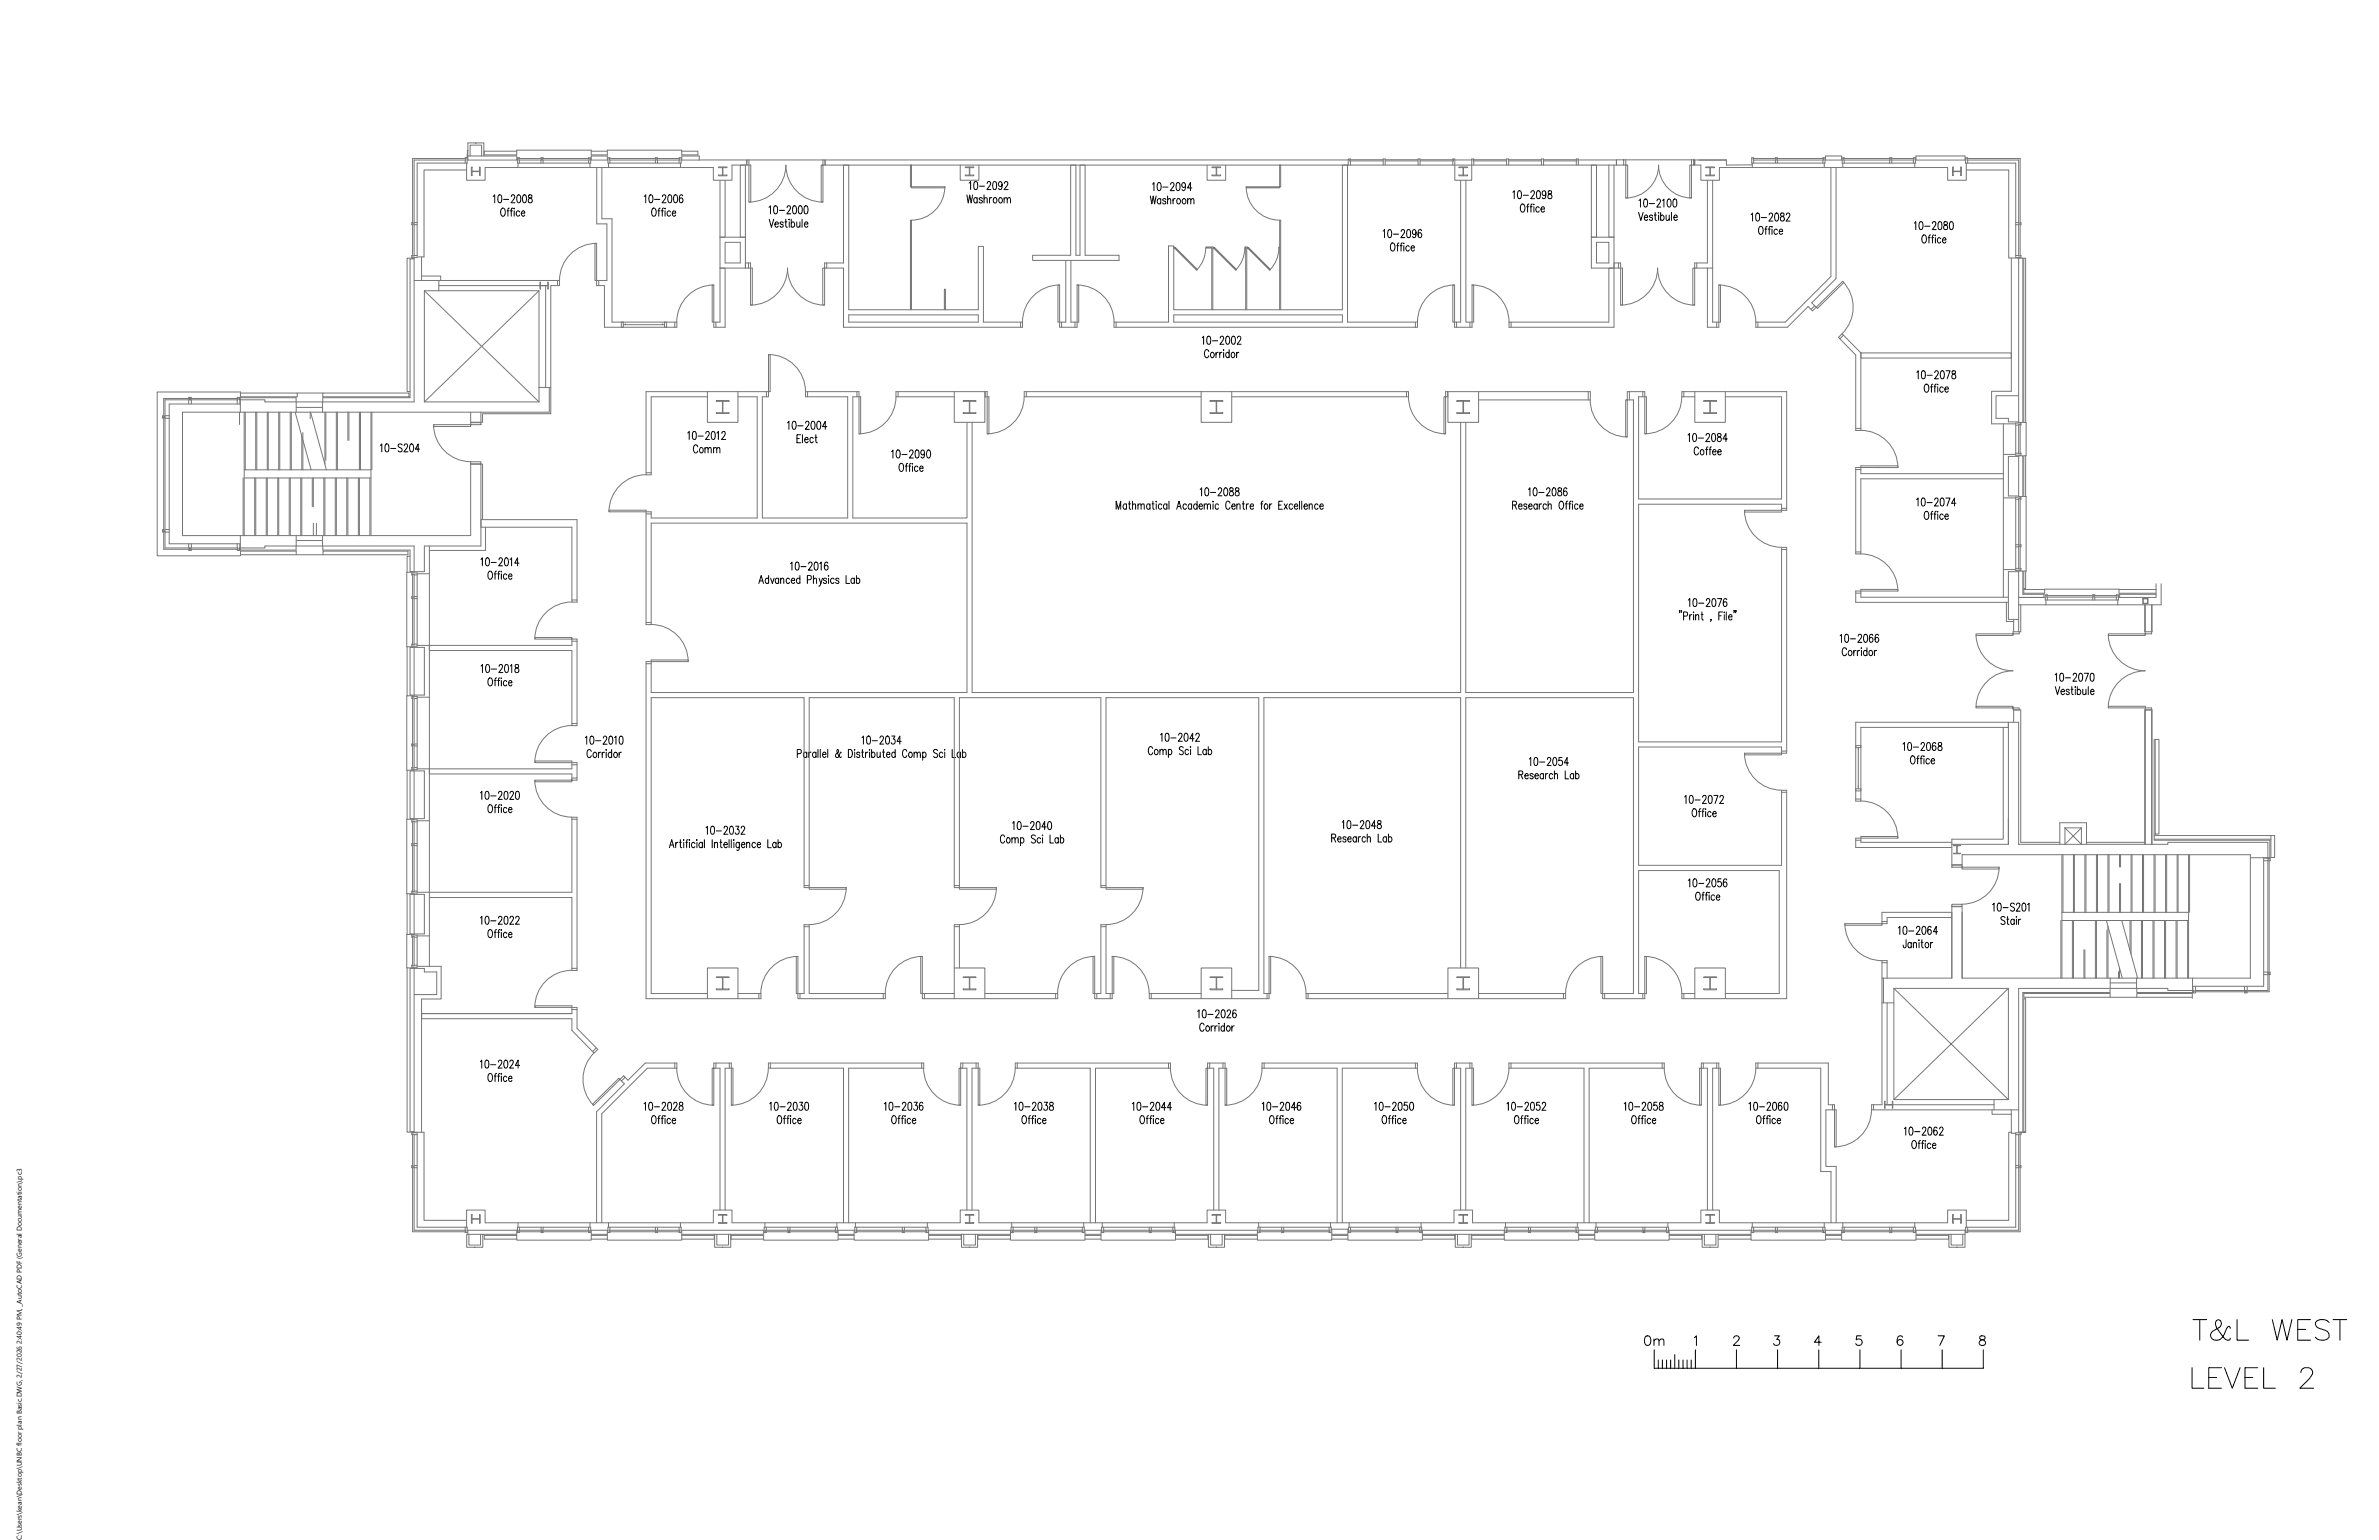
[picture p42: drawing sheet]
<svg xmlns="http://www.w3.org/2000/svg" width="432mm" height="279mm" viewBox="0 0 432 279" stroke-linecap="round" stroke-linejoin="round" font-family="sans-serif">
<defs><g id="words">
<text font-size="1.3" x="3.9" y="279.4" transform="rotate(-90 3.9 279.4)">C:\Users\kean\Desktop\UNBC floor plan Basic.DWG, 2/27/2026 2:40:49 PM, _AutoCAD PDF (General Documentation).pc3</text>
</g></defs>
<!-- layer: 3_Text -->
<g fill="none" stroke="#000" stroke-width=".18">
<path d="M89.5 35.6l.3-.3v1.5M90.5 35.4l.3-.1a1.01 1.01 0 0 1 0 1.5h-.1a1.12 1.12 0 0 1-.2-1.4zM91.1 37.8h.1a.82 .82 0 0 1 .3 1.4h-.1a.8 .8 0 0 1-.3-1.4zM91.4 36.2h.9M92 38.2h.4M92.4 37.8h-.2v.2v1.2M92.6 38.2h.4M92.8 35.7l.2-.4 .3 .1 .1 .2-.1 .5-.5 .7h.7M93.1 37.8l-.3 .2v1.2M93.3 37.8v.1zM93.3 38.2v1M94 35.4l.2-.1a.96 .96 0 0 1 0 1.5h-.1a1.08 1.08 0 0 1-.1-1.4z"/>
<path d="M94.3 38.5l-.1-.2a.46 .46 0 0 0-.6 .3 .46 .46 0 0 0 .4 .6l.3-.2M94.6 38.7h.7l-.2-.4a.46 .46 0 0 0-.5 .3 .46 .46 0 0 0 .3 .6l.4-.2M95 35.4l.3-.1a.96 .96 0 0 1 0 1.5h-.2a1.08 1.08 0 0 1-.1-1.4zM96 35.4v.4a.53 .53 0 0 1 .5 .4 .53 .53 0 0 1-.1 .6 .45 .45 0 0 1-.5-.5 .45 .45 0 0 1 .5-.4l.1-.2v-.3zM116.9 35.6l.3-.3v1.5M117.9 35.4l.3-.1a.96 .96 0 0 1 0 1.5h-.1a1.08 1.08 0 0 1-.2-1.4zM118.5 37.8h.1a.82 .82 0 0 1 .3 1.4h-.1a.8 .8 0 0 1-.3-1.4zM118.8 36.2h1M119.4 38.2h.4M119.8 37.8h-.2v.2v1.2M120 38.2h.4M120.2 35.7l.1-.2a.34 .34 0 0 1 .4-.1 .34 .34 0 0 1 .1 .5l-.6 .9h.7"/>
<path d="M120.5 37.8h-.3v.2v1.2M120.7 37.8v.1zM120.7 38.2v1M121.4 35.4l.2-.1a.96 .96 0 0 1 0 1.5h-.1a1.08 1.08 0 0 1-.1-1.4zM121.7 38.5l-.1-.2a.46 .46 0 0 0-.6 .3 .46 .46 0 0 0 .3 .6l.4-.2M122 38.7h.6l-.1-.4a.46 .46 0 0 0-.5 .3 .46 .46 0 0 0 .3 .6l.3-.2M122.4 35.4l.3-.1a.96 .96 0 0 1 0 1.5h-.1a1.16 1.16 0 0 1-.2-1.4zM123.9 35.5l-.3-.2a.88 .88 0 0 0 .1 1.5 .43 .43 0 0 0 .3-.5 .43 .43 0 0 0-.6-.3l-.1 .3M139.6 37.6l.2-.3v1.5M139.6 39.8l.4 1.4 .4-1.4M140.6 37.4l.2-.1a.99 .99 0 0 1 0 1.5h-.1a1.15 1.15 0 0 1-.1-1.4zM141.5 38.2h.9"/>
<path d="M142.6 39.8v1.2l.3 .2M142.9 37.7l.2-.4 .3 .1 .1 .2-.2 .5-.5 .7h.7M143.3 39.8v.1zM143.6 39.8v1.4M144 37.4l.3-.1a1.04 1.04 0 0 1 0 1.5h-.1a1.15 1.15 0 0 1-.2-1.4zM145.1 37.4l.2-.1a.99 .99 0 0 1 0 1.5h-.1a1.11 1.11 0 0 1-.1-1.4zM145.6 39.8v1.4M146.1 37.4l.2-.1a.99 .99 0 0 1 0 1.5h-.1a1.11 1.11 0 0 1-.1-1.4zM175.5 35.4l.2 1.4 .3-1.4 .3 1.4 .2-1.4M175.9 33.2l.3-.3v1.5M176.9 33l.2-.1a.99 .99 0 0 1 0 1.5h-.1a1.16 1.16 0 0 1-.1-1.4zM177.4 36.1l-.2-.2a.47 .47 0 0 0-.5 .4 .47 .47 0 0 0 .3 .5l.4-.2"/>
<path d="M177.4 35.9v.9M177.8 33.8h.9M178.3 36.1a.31 .31 0 0 0-.3-.3 .31 .31 0 0 0-.3 .3l.5 .3 .1 .2a.31 .31 0 0 1-.3 .2 .31 .31 0 0 1-.3-.2M178.6 36.1l.3-.2h.2l.1 .9M178.6 35.4v1.4M179.2 33.3v-.2a.33 .33 0 0 1 .5-.1 .33 .33 0 0 1 0 .5l-.6 .9h.8M179.6 35.9v.9M180 35.9h-.3l-.1 .4M180.3 33l.3-.1a1.04 1.04 0 0 1 0 1.5h-.1a1.12 1.12 0 0 1-.2-1.4zM180.4 35.9a.48 .48 0 0 1 .6 .3 .48 .48 0 0 1-.3 .6l-.4-.2v-.3zM181.4 35.9a.43 .43 0 0 1 .6 .4 .43 .43 0 0 1-.6 .5l-.1-.4zM181.9 33.4l-.2 .4a.4 .4 0 0 1-.5-.4 .4 .4 0 0 1 .5-.4l.2 .4a.7 .7 0 0 1-.4 1l-.2-.2"/>
<path d="M182.2 36.1l.3-.2h.3v.9M182.2 35.9v.9M182.3 33.3l.1-.2a.34 .34 0 0 1 .4-.1 .34 .34 0 0 1 .1 .5l-.7 .9h.8M182.8 36.1l.3-.2h.2l.1 .9M208.8 35.6l.3 1.4 .2-1.4 .3 1.4 .2-1.4M209.2 33.4l.2-.3v1.5M210.2 33.2l.2-.1a.98 .98 0 0 1 0 1.5h-.1a1.11 1.11 0 0 1-.1-1.4zM210.7 36.2l-.1-.1a.46 .46 0 0 0-.6 .3 .46 .46 0 0 0 .3 .6l.4-.2M210.7 36v1M211.1 34h.9M211.6 36.2l-.2-.2-.4 .2 .6 .4v.3a.34 .34 0 0 1-.6-.1M211.9 36.3l.3-.3 .2 .1 .1 .9"/>
<path d="M211.9 35.6v1.4M212.5 33.5l.2-.4h.2l.2 .3-.2 .5-.5 .7h.7M212.9 36v1M213.3 36l-.2 .1-.2 .3M213.6 33.2l.3-.1a.98 .98 0 0 1 0 1.5h-.1a1.19 1.19 0 0 1-.2-1.4zM213.7 36.1a.46 .46 0 0 1 .6 .3 .46 .46 0 0 1-.3 .6l-.4-.2v-.4zM214.7 36.1a.46 .46 0 0 1 .6 .3 .46 .46 0 0 1-.3 .6l-.3-.1-.1-.3zM215.2 33.6l-.2 .4a.4 .4 0 0 1-.5-.4 .4 .4 0 0 1 .5-.4l.2 .4a.72 .72 0 0 1-.4 1l-.3-.2M215.6 36.3l.2-.3 .3 .1v.9M215.6 36v1M216.1 36.3l.3-.3 .3 .1v.9M216.3 34.1h-.8l.6-1v1.5"/>
<path d="M274.6 34.9l.2-.3v1.4M275.6 34.7l.2-.1a.96 .96 0 0 1 0 1.4h-.1a1.08 1.08 0 0 1-.1-1.3zM276.2 37.1l.1-.1a.82 .82 0 0 1 .3 1.4l-.1 .1a.78 .78 0 0 1-.6-.6 .78 .78 0 0 1 .3-.8zM276.5 35.4h.9M277.1 37.5h.4M277.5 37l-.2 .1v.2v1.2M277.7 37.5h.4M277.9 34.9l.2-.3 .3 .1 .1 .2-.2 .5-.5 .6h.8M278.1 37l-.2 .1v.2v1.2M278.4 37v.2zM278.4 37.5v1M279 34.7l.3-.1a.96 .96 0 0 1 0 1.4h-.1a1.12 1.12 0 0 1-.2-1.3z"/>
<path d="M279.4 37.7l-.1-.1a.46 .46 0 0 0-.6 .3 .46 .46 0 0 0 .3 .6l.4-.2M279.7 37.9h.6l-.1-.3a.47 .47 0 0 0-.5 .3 .47 .47 0 0 0 .3 .6l.3-.2M280.6 35.1l-.2 .3a.4 .4 0 0 1-.5-.3 .4 .4 0 0 1 .5-.4l.2 .4a.71 .71 0 0 1-.4 .9l-.2-.1M281.1 34.7v.4a.52 .52 0 0 1 .5 .3 .52 .52 0 0 1-.2 .6 .45 .45 0 0 1-.5-.4 .45 .45 0 0 1 .6-.4l.1-.1a.31 .31 0 0 0-.2-.5zM297.4 38.5l.4 1.5 .4-1.5M297.5 36.4l.3-.3v1.5M298.5 39.4h.6l-.1-.3a.46 .46 0 0 0-.6 .3 .46 .46 0 0 0 .3 .6l.4-.2M298.5 36.2l.2-.1a.98 .98 0 0 1 0 1.5h-.1a1.19 1.19 0 0 1-.1-1.4zM299.4 36.9h.9M300 39.2l-.3-.2-.3 .2 .1 .2 .4 .2v.3a.34 .34 0 0 1-.5-.1M300.3 39h.3M300.4 38.5v1.2l.1 .2 .2 .1"/>
<path d="M300.8 36.4l.2-.3 .3 .1 .1 .2-.2 .5-.5 .7h.7M301.1 38.5v.2zM301.1 39v1M301.4 39.2l.1-.1a.46 .46 0 0 1 .6 .3 .46 .46 0 0 1-.3 .6l-.4-.2M301.4 38.5v1.5M301.8 36.4l.2-.3v1.5M302.4 39l.1 .9 .2 .1 .3-.3M302.7 36.2l.3-.1a.98 .98 0 0 1 0 1.5h-.1a1.11 1.11 0 0 1-.2-1.4zM303 39v1M303.4 38.5v1.5M303.8 36.2l.2-.1a.98 .98 0 0 1 0 1.5h-.1a1.19 1.19 0 0 1-.1-1.4zM303.8 39.4h.6l-.1-.3a.47 .47 0 0 0-.5 .3 .47 .47 0 0 0 .3 .6l.3-.2"/>
<path d="M317.8 38.9l.3-.2v1.4M318.8 38.7h.3a1.03 1.03 0 0 1 0 1.4h-.1a1.15 1.15 0 0 1-.2-1.4zM319.7 39.5h.9M321.1 39l.1-.3h.3l.2 .1v.3l-.6 1h.7M322.3 38.7h.2a.98 .98 0 0 1 0 1.4h-.1a1.11 1.11 0 0 1-.1-1.4zM323.2 38.7v.4a.54 .54 0 0 1 .6 .4 .54 .54 0 0 1-.2 .6 .49 .49 0 0 1-.4-.6 .49 .49 0 0 1 .6-.4v-.4zM324.2 39l.2-.3h.4l.1 .2-.2 .5-.5 .7h.7M140.7 40.7h.6l-.1-.4a.47 .47 0 0 0-.6 .4 .47 .47 0 0 0 .3 .5l.4-.2M142.2 40.5a.3 .3 0 0 0-.3-.3 .3 .3 0 0 0-.3 .3l.6 .5-.3 .2-.3-.2M142.5 40.3h.3M143.3 40.3v.9M143.6 40.5l.1-.2a.47 .47 0 0 1 .6 .4 .47 .47 0 0 1-.3 .5l-.4-.2"/>
<path d="M144.6 40.3l.1 .8 .2 .1 .3-.2M145.2 40.3v.9M146 40.7h.6l-.1-.4a.46 .46 0 0 0-.5 .4 .46 .46 0 0 0 .4 .5l.2-.2M251 41.9l.3-.2v1.4M252 41.7h.3a.99 .99 0 0 1 0 1.4h-.1a1.11 1.11 0 0 1-.2-1.4zM252.6 44.2l.1-.1a.8 .8 0 0 1 .3 1.4l-.1 .1a.82 .82 0 0 1-.3-1.4zM252.9 42.5h1M253.5 44.6h.4M253.9 44.1l-.2 .1v.2v1.2M254.1 44.6h.4M254.3 42l.1-.3h.3l.2 .4-.6 1h.7M254.6 44.1l-.3 .1v.2v1.2"/>
<path d="M254.8 44.1v.1zM254.8 44.6v1M255.5 41.7h.2a.99 .99 0 0 1 0 1.4h-.1a1.19 1.19 0 0 1-.1-1.4zM255.8 44.8l-.1-.2a.46 .46 0 0 0-.5 .4 .46 .46 0 0 0 .4 .6l.2-.3M256.1 45h.6l-.1-.4a.47 .47 0 0 0-.5 .4 .47 .47 0 0 0 .3 .6l.3-.3M257 42.1l-.1 .4a.4 .4 0 0 1-.6-.4 .4 .4 0 0 1 .6-.4l.1 .4a.72 .72 0 0 1-.4 1l-.2-.2M258 41.9v-.2h-.3a.9 .9 0 0 0 0 1.4 .43 .43 0 0 0 .4-.5 .43 .43 0 0 0-.6-.3l-.1 .3M319.4 41.1h.1a.8 .8 0 0 1 .3 1.4h-.1a.8 .8 0 0 1-.3-1.4zM320.3 41.6h.4M320.7 41.1h-.2v.3v1.1M321 41.6h.3M321.4 41.1h-.2l-.1 .3v1.1"/>
<path d="M321.6 41.1v.1zM321.6 41.6v.9M322.6 41.8l-.1-.2a.43 .43 0 0 0-.5 .4 .43 .43 0 0 0 .5 .5l.1-.2M322.9 42h.7l-.2-.4a.42 .42 0 0 0-.5 .4 .42 .42 0 0 0 .5 .5l.2-.2M347.5 40.5l.2-.3v1.5M348.5 40.3l.2-.1a.96 .96 0 0 1 0 1.5h-.1a1.08 1.08 0 0 1-.1-1.4zM349 42.7l.1-.1a.81 .81 0 0 1 .3 1.4v.1a.78 .78 0 0 1-.6-.6 .78 .78 0 0 1 .2-.8zM349.4 41h.9M350 43.1h.3M350.4 42.6l-.3 .3v1.2M350.6 43.1h.4M350.8 40.6l.2-.4 .3 .1 .1 .2-.2 .5-.5 .7h.7"/>
<path d="M351 42.6l-.2 .1v.2v1.2M351.3 42.6v.2zM351.3 43.1v1M351.9 40.3l.2-.1a.96 .96 0 0 1 0 1.5h-.1a1.16 1.16 0 0 1-.1-1.4zM352.3 43.3l-.2-.1a.46 .46 0 0 0-.5 .3 .46 .46 0 0 0 .3 .6l.4-.2M352.6 43.5h.6l-.1-.3a.47 .47 0 0 0-.6 .3 .47 .47 0 0 0 .3 .6l.4-.2M352.9 40.3v.4a.52 .52 0 0 1 .6 .3 .52 .52 0 0 1-.2 .7 .45 .45 0 0 1-.5-.5 .45 .45 0 0 1 .5-.4l.1-.1a.29 .29 0 0 0-.1-.5zM354 40.3l.2-.1a1.01 1.01 0 0 1 0 1.5h-.1a1.12 1.12 0 0 1-.1-1.4zM124.8 78.6l.3-.3v1.4M125.8 78.4l.3-.1a.99 .99 0 0 1 0 1.4h-.1a1.16 1.16 0 0 1-.2-1.3zM126.7 79.1h.9M128.1 78.6l.1-.2a.33 .33 0 0 1 .4 0 .33 .33 0 0 1 .1 .4l-.6 .9h.7"/>
<path d="M129.2 78.4l.3-.1a1.04 1.04 0 0 1 0 1.4h-.1a1.12 1.12 0 0 1-.2-1.3zM130.1 78.6l.3-.3v1.4M131 78.6l.1-.2a.34 .34 0 0 1 .4 0 .34 .34 0 0 1 .1 .4l-.6 .9h.7M142.9 76.7l.3-.3v1.5M143.9 76.5l.3-.1a.98 .98 0 0 1 0 1.5h-.1a1.11 1.11 0 0 1-.2-1.4zM144.7 79.6h.4M144.8 77.3h1M145.3 78.9h-.6v1.4h.6M145.6 78.9v1.4M146.1 79.8h.6l-.1-.4a.46 .46 0 0 0-.6 .4 .46 .46 0 0 0 .5 .5l.2-.2M146.2 76.8l.1-.2a.33 .33 0 0 1 .4-.1 .33 .33 0 0 1 .1 .5l-.6 .9h.7M147.4 76.5l.2-.1a.98 .98 0 0 1 0 1.5h-.1a1.11 1.11 0 0 1-.1-1.4z"/>
<path d="M147.6 79.6l-.1-.2a.47 .47 0 0 0-.6 .4 .47 .47 0 0 0 .4 .5l.3-.2M147.9 79.4h.4M148.1 78.9v1.1v.2l.3 .1M148.4 76.5l.3-.1a.98 .98 0 0 1 0 1.5h-.2a1.19 1.19 0 0 1-.1-1.4zM150.1 77.4h-.8l.5-1v1.5M218.2 61.3l.3-.3v1.5M219.2 61.1l.3-.1a1.03 1.03 0 0 1 0 1.5h-.1a1.15 1.15 0 0 1-.2-1.4zM219.4 63.8a.41 .41 0 0 0-.5-.4 .41 .41 0 0 0-.3 .6l.1 .7 .2 .2h.2l.3-.4M219.9 64a.46 .46 0 0 1 .5 .4 .46 .46 0 0 1-.4 .5l-.3-.4zM220.1 61.8h.9M220.7 63.9v1M221.1 63.9a.36 .36 0 0 0-.4 .4"/>
<path d="M221.4 63.9v1M221.5 61.3l.2-.3 .3 .1 .1 .2-.1 .5-.6 .7h.7M221.8 63.9a.36 .36 0 0 0-.4 .4M222.1 63.4v.2zM222.1 63.9v1M222.6 61.1l.3-.1a.98 .98 0 0 1 0 1.5h-.1a1.11 1.11 0 0 1-.2-1.4zM223.1 64.1l-.1-.1a.46 .46 0 0 0-.5 .4 .46 .46 0 0 0 .4 .5l.2-.2M223.1 63.4v1.5M223.6 64a.46 .46 0 0 1 .5 .4 .46 .46 0 0 1-.4 .5l-.2-.4zM223.7 61.1l.2-.1a.98 .98 0 0 1 0 1.5h-.1a1.11 1.11 0 0 1-.1-1.4zM224.5 63.9v1M224.6 61.3l.2-.3 .3 .1 .1 .2-.1 .5-.5 .7h.7"/>
<path d="M224.9 63.9a.36 .36 0 0 0-.4 .4M306.4 78.9l.2-.2v1.4M307.4 78.7h.2a.98 .98 0 0 1 0 1.4h-.1a1.11 1.11 0 0 1-.1-1.4zM308.3 79.5h.9M309.7 79l.2-.3h.3l.1 .2-.2 .5-.5 .7h.7M310.8 78.7h.3a.98 .98 0 0 1 0 1.4h-.1a1.19 1.19 0 0 1-.2-1.4zM311.8 78.7v.4a.49 .49 0 0 1 .6 .4 .49 .49 0 0 1-.4 .6 .53 .53 0 0 1-.3-.6 .53 .53 0 0 1 .6-.4 .3 .3 0 0 0-.1-.4zM313.5 79.6h-.8l.6-.9v1.4M347.9 67.5l.3-.2v1.4M348.9 67.3h.3a1.04 1.04 0 0 1 0 1.4h-.1a1.15 1.15 0 0 1-.2-1.4zM349.5 69.8l.1-.1a.8 .8 0 0 1 .3 1.4l-.1 .1a.82 .82 0 0 1-.3-1.4zM349.8 68.1h.9"/>
<path d="M350.4 70.2h.4M350.8 69.7l-.2 .1v.2v1.2M351 70.2h.4M351.2 67.6l.2-.3h.3l.1 .2-.1 .5-.6 .7h.8M351.5 69.7l-.3 .1v.2v1.2M351.7 69.7v.1zM351.7 70.2v1M352.3 67.3h.3a.99 .99 0 0 1 0 1.4h-.1a1.11 1.11 0 0 1-.2-1.4zM352.7 70.4l-.1-.1a.46 .46 0 0 0-.5 .4 .46 .46 0 0 0 .4 .5l.2-.2M353 70.6h.6v-.3a.45 .45 0 0 0-.7 .3 .45 .45 0 0 0 .5 .6l.2-.2M353.2 67.3h.7l-.5 1.4M354.4 67.3v.5a.54 .54 0 0 1 .5 .3 .54 .54 0 0 1-.2 .6 .46 .46 0 0 1-.5-.5 .46 .46 0 0 1 .6-.4l.1-.2v-.3z"/>
<path d="M69 80.8l.3-.3v1.5M70 80.6l.3-.1a1.01 1.01 0 0 1 0 1.5h-.1a1.12 1.12 0 0 1-.2-1.4zM70.9 81.4h.9M73 80.7l-.1-.1a.39 .39 0 0 0-.6 .3l.1 .2 .5 .3v.5a.45 .45 0 0 1-.6-.1M73.4 80.9l.2-.4 .3 .1 .1 .2-.2 .5-.5 .7h.7M74.5 80.6l.3-.1a.96 .96 0 0 1 0 1.5h-.1a1.08 1.08 0 0 1-.2-1.4zM76.2 81.5h-.8l.5-1v1.5M126.6 81.1a.41 .41 0 0 0-.5-.4 .41 .41 0 0 0-.2 .6v.3a.41 .41 0 0 0 .2 .6 .41 .41 0 0 0 .5-.4M127.1 81.3a.47 .47 0 0 1 .6 .3 .47 .47 0 0 1-.3 .6 .51 .51 0 0 1-.5-.4 .51 .51 0 0 1 .2-.5zM128 81.5l.2-.3 .3 .1v.9M128 81.2v1M128.5 81.5l.3-.3 .2 .1 .1 .9"/>
<path d="M129.5 81.5l.3-.3 .2 .1 .1 .9M129.5 81.2v1M130.1 81.5l.2-.3 .3 .1 .1 .9M161.8 81.9l.3-.3v1.5M162.8 81.7l.3-.1a.98 .98 0 0 1 0 1.5h-.1a1.11 1.11 0 0 1-.2-1.4zM163.4 84.1h.1a.8 .8 0 0 1 .3 1.3l-.1 .1a.82 .82 0 0 1-.3-1.4zM163.7 82.5h.9M164.3 84.6h.4M164.7 84.1h-.2v.2v1.2M165 84.6h.3M165.1 82l.2-.4 .3 .1 .1 .2-.1 .5-.5 .7h.7M165.4 84.1h-.2l-.1 .2v1.2"/>
<path d="M165.6 84.1v.1zM165.6 84.6v.9M166.2 81.7l.3-.1a.98 .98 0 0 1 0 1.5h-.1a1.15 1.15 0 0 1-.2-1.4zM166.6 84.8l-.1-.2a.47 .47 0 0 0-.6 .4 .47 .47 0 0 0 .3 .5l.4-.2M166.9 85h.7l-.2-.4a.46 .46 0 0 0-.5 .4 .46 .46 0 0 0 .4 .5l.3-.2M167.8 82.1l-.1 .4a.4 .4 0 0 1-.6-.4 .4 .4 0 0 1 .6-.4l.1 .4a.72 .72 0 0 1-.4 1l-.2-.2M168.3 81.7l.3-.1a.98 .98 0 0 1 0 1.5h-.1a1.11 1.11 0 0 1-.2-1.4zM202.6 92.4v-1.5l.4 1.5 .4-1.5v1.5M204.5 91.6l-.1-.1a.48 .48 0 0 0-.6 .3 .48 .48 0 0 0 .3 .6l.4-.2M204.5 91.4v1M204.8 91.4h.4M205 90.9v1.2v.2l.3 .1"/>
<path d="M205.5 91.7l.3-.3 .3 .1v.9M205.5 90.9v1.5M206.5 91.7l.3-.3 .3 .1v.9M206.5 91.4v1M207.1 91.7l.3-.3 .2 .1 .1 .9M208.7 91.6l-.1-.1a.47 .47 0 0 0-.5 .3 .47 .47 0 0 0 .3 .6l.3-.2M208.7 91.4v1M209.1 91.4h.4M209.3 90.9v1.2v.2l.2 .1M209.9 90.9v.2zM209.9 91.4v1M210.9 91.6l-.1-.1a.47 .47 0 0 0-.6 .3 .47 .47 0 0 0 .3 .6l.4-.2"/>
<path d="M211.8 91.6l-.1-.1a.48 .48 0 0 0-.6 .3 .48 .48 0 0 0 .3 .6l.4-.2M211.8 91.4v1M212.2 90.9v1.5M213.6 92.4l.4-1.5 .4 1.5M213.7 91.9h.5M215.3 91.6l-.1-.1a.48 .48 0 0 0-.5 .3 .48 .48 0 0 0 .3 .6l.3-.2M216.3 91.6l-.1-.1a.43 .43 0 0 0-.6 .4 .43 .43 0 0 0 .6 .4l.1-.1M216.3 91.4v1M217.3 91.6l-.1-.1a.48 .48 0 0 0-.6 .3 .48 .48 0 0 0 .3 .6l.4-.2M217.3 90.9v1.5M217.6 91.8h.6l-.1-.3a.47 .47 0 0 0-.5 .3 .47 .47 0 0 0 .3 .6l.3-.2M217.8 88.8l.3-.3v1.5"/>
<path d="M218.6 91.7l.2-.3 .3 .1v.9M218.6 91.4v1M218.8 88.6l.3-.1a1.04 1.04 0 0 1 0 1.5h-.1a1.12 1.12 0 0 1-.2-1.4zM219.1 91.7l.3-.3 .3 .1v.9M219.7 89.3h.9M220.2 90.9v.2zM220.2 91.4v1M221.1 88.9l.1-.3a.34 .34 0 0 1 .4 0 .34 .34 0 0 1 .1 .5l-.6 .9h.7M221.2 91.6l-.1-.1a.47 .47 0 0 0-.6 .3 .47 .47 0 0 0 .3 .6l.4-.2M222.3 88.6l.2-.1a.99 .99 0 0 1 0 1.5h-.1a1.08 1.08 0 0 1-.1-1.4zM223.2 88.6v.4a.54 .54 0 0 1 .6 .3 .54 .54 0 0 1-.2 .7 .45 .45 0 0 1-.5-.5 .45 .45 0 0 1 .6-.4l.1-.2v-.3zM223.2 91.3a.4 .4 0 0 0-.4-.4 .4 .4 0 0 0-.3 .6v.3a.4 .4 0 0 0 .2 .6 .4 .4 0 0 0 .5-.3"/>
<path d="M223.6 91.8h.6l-.1-.3a.48 .48 0 0 0-.6 .3 .48 .48 0 0 0 .3 .6l.4-.2M224.3 88.6v.4a.53 .53 0 0 1 .6 .3 .53 .53 0 0 1-.2 .7 .45 .45 0 0 1-.5-.5 .45 .45 0 0 1 .5-.4l.1-.1a.3 .3 0 0 0-.1-.5zM224.5 91.7l.3-.3 .2 .1 .1 .9M224.5 91.4v1M225.5 91.4h.3M225.7 90.9v1.2v.2l.2 .1M226.2 91.4v1M226.6 91.4l-.2 .1-.2 .3M226.9 91.8h.6l-.1-.3a.47 .47 0 0 0-.6 .3 .47 .47 0 0 0 .4 .6l.3-.2M228.8 91.4h.4M229.2 90.9l-.2 .1v.2v1.2M229.6 91.5a.48 .48 0 0 1 .6 .3 .48 .48 0 0 1-.3 .6l-.4-.2-.1-.4z"/>
<path d="M230.4 91.4v1M230.8 91.4l-.2 .1-.2 .3M232.1 91.6h.4M232.8 90.9h-.7v1.5h.7M233.1 91.4l.6 1M233.7 91.4l-.6 1M234.6 91.6l-.1-.1a.48 .48 0 0 0-.6 .3 .48 .48 0 0 0 .3 .6l.4-.2M234.9 91.8h.6l-.1-.3a.43 .43 0 0 0-.5 .4 .43 .43 0 0 0 .5 .4l.1-.1M235.9 90.9v1.5M236.3 90.9v1.5M236.7 91.8h.6l-.1-.3a.47 .47 0 0 0-.6 .3 .47 .47 0 0 0 .3 .6l.4-.2M237.6 91.7l.3-.3 .2 .1 .1 .9"/>
<path d="M237.6 91.4v1M239.2 91.6l-.1-.1a.47 .47 0 0 0-.5 .3 .47 .47 0 0 0 .3 .6l.3-.2M239.5 91.8h.7l-.1-.3a.48 .48 0 0 0-.6 .3 .48 .48 0 0 0 .3 .6l.4-.2M274.5 91.6h.7l.1-.2-.1-.4-.7-.1v1.5M274.9 91.6l.4 .8M275.6 91.8h.7l-.1-.3a.48 .48 0 0 0-.6 .3 .48 .48 0 0 0 .3 .6l.4-.2M277.1 91.6a.3 .3 0 0 0-.3-.2 .3 .3 0 0 0-.2 .2l.5 .4v.2a.3 .3 0 0 1-.3 .2 .3 .3 0 0 1-.2-.2M277.4 88.8l.3-.3v1.5M277.5 91.8h.6l-.1-.3a.48 .48 0 0 0-.6 .3 .48 .48 0 0 0 .3 .6l.4-.2M278.4 88.6l.3-.1a.99 .99 0 0 1 0 1.5h-.1a1.08 1.08 0 0 1-.2-1.4zM279 91.6l-.1-.1a.43 .43 0 0 0-.5 .4 .43 .43 0 0 0 .5 .4l.1-.1M279 91.4v1"/>
<path d="M279.3 89.3h.9M279.4 91.4v1M279.8 91.4l-.3 .1-.1 .3M280.7 91.6l-.1-.1a.48 .48 0 0 0-.6 .3 .48 .48 0 0 0 .3 .6l.4-.2M280.7 88.9l.1-.3a.34 .34 0 0 1 .4 0 .34 .34 0 0 1 .1 .5l-.7 .9h.8M281 91.7l.3-.3 .2 .1 .1 .9M281 90.9v1.5M281.9 88.6l.2-.1a.99 .99 0 0 1 0 1.5h-.1a1.16 1.16 0 0 1-.1-1.4zM282.9 88.6v.4a.53 .53 0 0 1 .5 .3 .53 .53 0 0 1-.2 .7 .45 .45 0 0 1-.5-.5 .45 .45 0 0 1 .6-.4l.1-.1a.3 .3 0 0 0-.2-.5zM283.2 91l.1-.1a.77 .77 0 0 1 .5 .8 .77 .77 0 0 1-.5 .7 .99 .99 0 0 1-.1-1.4zM284.1 91.4h.4M284.4 88.7l-.3-.2a.9 .9 0 0 0 0 1.5 .43 .43 0 0 0 .4-.6 .43 .43 0 0 0-.6-.3l-.1 .4"/>
<path d="M284.5 90.9l-.2 .3v1.2M284.7 91.4h.4M285.2 90.9l-.3 .1v.2v1.2M285.4 90.9v.2zM285.4 91.4v1M286.4 91.6l-.1-.1a.47 .47 0 0 0-.6 .3 .47 .47 0 0 0 .3 .6l.4-.2M286.7 91.8h.6l-.1-.3a.47 .47 0 0 0-.5 .3 .47 .47 0 0 0 .3 .6l.3-.2M308.3 81.4a.41 .41 0 0 0-.5-.3 .41 .41 0 0 0-.3 .5v.4a.41 .41 0 0 0 .3 .5 .41 .41 0 0 0 .5-.3M308.8 81.6a.46 .46 0 0 1 .5 .4 .46 .46 0 0 1-.3 .5l-.3-.2-.1-.3zM309.6 81.6h.3M310 81.1l-.2 .1v.2v1.1M310.2 81.6h.4"/>
<path d="M310.6 81.1l-.2 .1v.2v1.1M310.8 82h.7l-.1-.4a.46 .46 0 0 0-.6 .4 .46 .46 0 0 0 .3 .5l.4-.2M311.8 82h.6l-.1-.4a.46 .46 0 0 0-.6 .4 .46 .46 0 0 0 .3 .5l.4-.2M347.9 90.6l.2-.2v1.4M348.9 90.4h.2a.96 .96 0 0 1 0 1.4h-.1a1.16 1.16 0 0 1-.1-1.4zM349.5 92.9l.1-.1a.82 .82 0 0 1 .3 1.4h-.1a.8 .8 0 0 1-.3-1.3zM349.8 91.2h.9M350.4 93.3h.4M350.8 92.8l-.2 .1v.1v1.2M351 93.3h.4M351.2 90.7l.2-.3h.3l.1 .2-.2 .5-.5 .7h.7M351.5 92.8l-.3 .2v1.2"/>
<path d="M351.7 92.8v.1zM351.7 93.3v.9M352.3 90.4h.3a1.01 1.01 0 0 1 0 1.4h-.1a1.12 1.12 0 0 1-.2-1.4zM352.7 93.5l-.1-.2a.46 .46 0 0 0-.6 .4 .46 .46 0 0 0 .3 .5l.4-.2M353 93.7h.6l-.1-.4a.46 .46 0 0 0-.5 .4 .46 .46 0 0 0 .3 .5l.3-.2M353.2 90.4h.7l-.5 1.4M355 91.3h-.8l.6-.9v1.4M87.3 101.5l.2-.3v1.5M88.3 101.3l.2-.1a1.04 1.04 0 0 1 0 1.5h-.1a1.12 1.12 0 0 1-.1-1.4zM88.8 103.7l.1-.1a.81 .81 0 0 1 .3 1.4l-.1 .1a.8 .8 0 0 1-.6-.6 .8 .8 0 0 1 .3-.8zM89.2 102h.9M89.7 104.1h.4"/>
<path d="M90.1 103.6l-.2 .1v.2v1.2M90.3 104.1h.4M90.6 101.6v-.3a.34 .34 0 0 1 .5 0 .34 .34 0 0 1 0 .5l-.6 .9h.7M90.7 103.6l-.2 .1v.2v1.2M91 103.6v.2zM91 104.1v1M91.7 101.3l.3-.1a.99 .99 0 0 1 0 1.5h-.1a1.08 1.08 0 0 1-.2-1.4zM92 104.3l-.1-.1a.47 .47 0 0 0-.6 .3 .47 .47 0 0 0 .3 .6l.4-.2M92.3 104.5h.6l-.1-.3a.47 .47 0 0 0-.5 .3 .47 .47 0 0 0 .3 .6l.3-.2M92.6 101.5l.3-.3v1.5M94.2 102.2h-.8l.5-1v1.5M137.7 105.9l.5-1.5 .4 1.5"/>
<path d="M137.9 105.4h.5M139.5 105.1l-.1-.1a.42 .42 0 0 0-.5 .4 .42 .42 0 0 0 .5 .4l.1-.1M139.5 104.4v1.5M139.9 104.9l.3 1 .3-1M141.3 105.1l-.1-.1a.42 .42 0 0 0-.5 .4 .42 .42 0 0 0 .5 .4l.1-.1M141.3 104.9v1M141.7 105.2l.3-.3 .2 .1 .1 .9M141.7 104.9v1M143.3 105.1l-.1-.1a.43 .43 0 0 0-.5 .4 .43 .43 0 0 0 .5 .4l.1-.1M143.5 102.3l.2-.3v1.4M143.6 105.3h.7l-.2-.3a.43 .43 0 0 0-.5 .4 .43 .43 0 0 0 .5 .4l.2-.1M144.5 102h.2a.98 .98 0 0 1 0 1.4h-.1a1.19 1.19 0 0 1-.1-1.4z"/>
<path d="M145.2 105.1l-.1-.1a.42 .42 0 0 0-.5 .4 .42 .42 0 0 0 .5 .4l.1-.1M145.2 104.4v1.5M145.4 102.8h.9M146.5 105.2l.7-.1v-.6l-.7-.1v1.5M146.8 102.3l.2-.3h.3l.1 .3-.2 .4-.5 .7h.7M147.6 105.2l.3-.3 .2 .1 .1 .9M147.6 104.4v1.5M147.9 102h.3a.98 .98 0 0 1 0 1.4h-.1a1.15 1.15 0 0 1-.2-1.4zM148.7 104.9l.3 1 .3-1M148.8 102.3l.3-.3v1.4M149 105.9l-.2 .4h-.2M150 105.1a.27 .27 0 0 0-.3-.2 .27 .27 0 0 0-.2 .3l.5 .3v.2a.3 .3 0 0 1-.3 .2 .3 .3 0 0 1-.2-.2"/>
<path d="M150.3 102.2a.28 .28 0 0 0-.5-.2l-.1 .3a.98 .98 0 0 0 .2 1.1 .43 .43 0 0 0 .4-.5 .43 .43 0 0 0-.5-.3l-.2 .4M150.4 104.4v.1zM150.4 104.9v1M151.4 105.1l-.1-.1a.43 .43 0 0 0-.6 .4 .43 .43 0 0 0 .6 .4l.1-.1M152.3 105.1a.32 .32 0 0 0-.3-.2 .32 .32 0 0 0-.3 .2l.5 .4 .1 .2a.32 .32 0 0 1-.3 .2 .32 .32 0 0 1-.3-.2M153.6 104.4v1.5h.6M155.1 105.1l-.1-.1a.42 .42 0 0 0-.6 .4 .42 .42 0 0 0 .6 .4l.1-.1M155.1 104.9v1M155.4 105.1l.1-.1a.43 .43 0 0 1 .6 .4 .43 .43 0 0 1-.6 .4l-.1-.1M155.4 104.4v1.5M304.9 110.8l-.1-.1v.5M305.2 110.8v-.1l-.1 .5"/>
<path d="M305.6 111.8l.6-.1 .1-.5-.3-.2h-.4v1.5M306.4 108.9l.3-.3v1.4M306.7 111.5v1M307.1 111.5l-.3 .1-.1 .3M307.4 111v.2zM307.4 111.5v1M307.4 108.7l.3-.1a.96 .96 0 0 1 0 1.4h-.1a1.12 1.12 0 0 1-.2-1.3zM307.8 111.8l.2-.3 .3 .1v.9M307.8 111.5v1M308.3 109.4h.9M308.8 111.5h.3M308.9 111v1.2l.1 .2 .2 .1"/>
<path d="M309.7 108.9l.2-.3 .3 .1 .1 .2-.1 .5-.5 .6h.7M310.6 112.4h-.1h.1l-.1 .4M310.9 108.7l.2-.1a.96 .96 0 0 1 0 1.4h-.1a1.12 1.12 0 0 1-.1-1.3zM311.7 108.6h.8l-.5 1.4M312 111.7h.4M312.7 111h-.7v1.5M313 111v.2zM313 111.5v1M313.3 111v1.5M313.4 108.8l-.3-.2a.86 .86 0 0 0 .1 1.4 .43 .43 0 0 0 .3-.5 .43 .43 0 0 0-.6-.3l-.1 .4M313.8 111.9h.6l-.1-.3a.47 .47 0 0 0-.6 .3 .47 .47 0 0 0 .3 .6l.4-.2M314.8 110.8h-.1h.1l-.1 .4"/>
<path d="M315.1 110.8l-.1-.1v.5M334 115.4l.2-.3v1.4M335 115.1h.2a1.03 1.03 0 0 1 0 1.4h-.1a1.15 1.15 0 0 1-.1-1.4zM335.2 117.9a.41 .41 0 0 0-.6-.4 .41 .41 0 0 0-.2 .6v.3a.41 .41 0 0 0 .2 .5 .41 .41 0 0 0 .6-.3M335.6 118.1a.43 .43 0 0 1 .6 .4 .43 .43 0 0 1-.6 .4l-.1-.3zM335.9 115.9h.9M336.5 118v1M336.9 118l-.3 .1-.1 .3M337.1 118v1M337.3 115.4l.1-.3h.3l.1 .1 .1 .3-.7 1h.7M337.5 118l-.2 .1-.2 .3M337.9 117.5v.1z"/>
<path d="M337.9 118v1M338.4 115.1h.3a.98 .98 0 0 1 0 1.4h-.1a1.11 1.11 0 0 1-.2-1.4zM338.9 118.2l-.1-.1a.43 .43 0 0 0-.6 .4 .43 .43 0 0 0 .6 .4l.1-.1M338.9 117.5v1.5M339.4 118.1a.43 .43 0 0 1 .5 .4 .43 .43 0 0 1-.5 .4l-.2-.3zM339.9 115.3v-.2h-.3a.91 .91 0 0 0 .1 1.4 .44 .44 0 0 0 .3-.5 .44 .44 0 0 0-.6-.3l-.1 .4M340.2 118v1M340.6 118l-.2 .1-.2 .3M341 115.3l-.1-.2h-.3a.91 .91 0 0 0 .1 1.4 .44 .44 0 0 0 .3-.5 .44 .44 0 0 0-.5-.3l-.2 .4M87.3 120.8l.3-.2v1.4M88.3 120.6h.3a.98 .98 0 0 1 0 1.4h-.1a1.11 1.11 0 0 1-.2-1.4zM88.8 123.1l.1-.1a.79 .79 0 0 1 .6 .6 .79 .79 0 0 1-.3 .8h-.1a.79 .79 0 0 1-.6-.6 .79 .79 0 0 1 .3-.7z"/>
<path d="M89.2 121.4h.9M89.7 123.5h.4M90.1 123l-.2 .1v.2v1.1M90.3 123.5h.4M90.6 120.9v-.2a.34 .34 0 0 1 .5-.1 .34 .34 0 0 1 .1 .5l-.7 .9h.8M90.7 123l-.2 .1v.2v1.1M91 123v.1zM91 123.5v.9M91.7 120.6h.3a.98 .98 0 0 1 0 1.4h-.1a1.11 1.11 0 0 1-.2-1.4zM92 123.7l-.1-.2a.46 .46 0 0 0-.6 .4 .46 .46 0 0 0 .3 .5l.4-.2M92.3 123.9h.6l-.1-.4a.46 .46 0 0 0-.6 .4 .46 .46 0 0 0 .4 .5l.3-.2M92.6 120.8l.3-.2v1.4"/>
<path d="M93.6 120.6v.5a.49 .49 0 0 1 .6 .4 .49 .49 0 0 1-.5 .5 .53 .53 0 0 1-.2-.6 .53 .53 0 0 1 .6-.3v-.5zM106.2 133.8l.3-.2v1.4M107.2 133.6h.3a.99 .99 0 0 1 0 1.4h-.1a1.15 1.15 0 0 1-.2-1.4zM107.3 136.3a.4 .4 0 0 0-.5-.3 .4 .4 0 0 0-.2 .5v.4a.4 .4 0 0 0 .2 .5 .4 .4 0 0 0 .5-.3M107.8 136.5a.47 .47 0 0 1 .6 .4 .47 .47 0 0 1-.3 .6h-.2l-.3-.5zM108.1 134.4h1M108.6 136.5v1M109.1 136.5a.36 .36 0 0 0-.5 .4M109.3 136.5v1M109.5 133.9l.1-.2a.33 .33 0 0 1 .4-.1 .33 .33 0 0 1 .1 .5l-.6 .9h.7M109.7 136.5a.36 .36 0 0 0-.4 .4M110 136v.1z"/>
<path d="M110 136.5v1M110.7 133.6h.2a.99 .99 0 0 1 0 1.4h-.1a1.11 1.11 0 0 1-.1-1.4zM111 136.7l-.1-.2a.46 .46 0 0 0-.5 .4 .46 .46 0 0 0 .4 .6l.2-.3M111 136v1.5M111.5 133.8l.3-.2v1.4M111.5 136.5a.47 .47 0 0 1 .6 .4 .47 .47 0 0 1-.3 .6l-.3-.1-.1-.4zM112.4 136.5v1M112.5 133.6h.3a1.04 1.04 0 0 1 0 1.4h-.1a1.15 1.15 0 0 1-.2-1.4zM112.8 136.5a.36 .36 0 0 0-.4 .4M144.7 136.7h.6l.1-.2-.1-.5h-.6v1.4M146.4 136.7l-.1-.2a.47 .47 0 0 0-.5 .4 .47 .47 0 0 0 .3 .5l.3-.2M146.4 136.5v.9"/>
<path d="M146.8 136.5v.9M147.2 136.5a.39 .39 0 0 0-.4 .4M148.1 136.7l-.1-.2a.46 .46 0 0 0-.5 .4 .46 .46 0 0 0 .4 .5l.2-.2M148.1 136.5v.9M148.5 136v1.4M148.9 136v1.4M149.3 136.9h.6l-.1-.4a.46 .46 0 0 0-.5 .4 .46 .46 0 0 0 .4 .5l.2-.2M150.2 136v1.4M152.7 136.6l-.1-.1-.2 .5a.4 .4 0 0 1-.7 .4l-.1-.4 .6-.7-.1-.3-.2 .2 .1 .3 .4 .9h.2l.1-.1M154 136a.77 .77 0 0 1 .7 .5 .77 .77 0 0 1-.2 .9h-.5zM155.1 136v.1zM155.1 136.5v.9"/>
<path d="M156.1 136.7a.3 .3 0 0 0-.3-.2 .3 .3 0 0 0-.3 .2l.6 .5-.2 .2-.4-.2M156.4 136.5h.3M156.5 133.8l.2-.3v1.5M156.5 136v1.2l.3 .2M157.1 136.5v.9M157.4 133.6l.3-.1a1.04 1.04 0 0 1 0 1.5h-.1a1.14 1.14 0 0 1-.2-1.4zM157.5 136.5a.39 .39 0 0 0-.4 .4M157.8 136v.1zM157.8 136.5v.9M158.2 136.7l.1-.2a.47 .47 0 0 1 .6 .4 .47 .47 0 0 1-.3 .5l-.4-.2M158.2 136v1.4M158.3 134.4h1"/>
<path d="M159.2 136.5v.9h.3l.3-.2M159.7 133.9l.2-.4 .4 .1 .1 .2-.2 .5-.5 .7h.7M159.8 136.5v.9M160.2 136.5h.3M160.3 136v1.2l.1 .2h.2M160.9 133.6l.2-.1a.99 .99 0 0 1 0 1.5h-.1a1.1 1.1 0 0 1-.1-1.4zM160.9 136.9h.6l-.1-.4a.47 .47 0 0 0-.5 .4 .47 .47 0 0 0 .3 .5l.3-.2M161.9 133.5h.5l-.3 .6a.42 .42 0 0 1 .4 .6 .42 .42 0 0 1-.7 0M162.5 136.7l-.1-.2a.48 .48 0 0 0-.6 .4 .48 .48 0 0 0 .3 .5l.4-.2M162.5 136v1.4M163.6 134.5h-.8l.5-1v1.5M164.6 136.3a.41 .41 0 0 0-.5-.3 .41 .41 0 0 0-.3 .5v.4a.41 .41 0 0 0 .3 .5 .41 .41 0 0 0 .5-.3"/>
<path d="M165.1 136.5a.47 .47 0 0 1 .5 .4 .47 .47 0 0 1-.3 .5h-.1l-.3-.4zM165.9 136.7l.3-.2h.2l.1 .9M165.9 136.5v.9M166.5 136.7l.2-.2h.3v.9M167.5 136.7l.1-.2a.47 .47 0 0 1 .5 .4 .47 .47 0 0 1-.3 .5l-.3-.2M167.5 136.5v1.4M170.2 136.2a.39 .39 0 0 0-.4-.2 .39 .39 0 0 0-.4 .3l.1 .2 .5 .2a.38 .38 0 0 1 .1 .6 .38 .38 0 0 1-.6 .1l-.1-.2M171.1 136.7l-.1-.2a.46 .46 0 0 0-.5 .4 .46 .46 0 0 0 .4 .5l.2-.2M171.5 136v.1zM171.5 136.5v.9M172.8 136v1.4h.6M174.3 136.7l-.1-.2a.47 .47 0 0 0-.5 .4 .47 .47 0 0 0 .3 .5l.3-.2"/>
<path d="M174.3 136.5v.9M174.7 136.7l.1-.2a.48 .48 0 0 1 .6 .3 .48 .48 0 0 1-.3 .6l-.4-.2M174.7 136v1.4M209.2 135.8a.41 .41 0 0 0-.5-.3 .41 .41 0 0 0-.3 .5v.4a.41 .41 0 0 0 .3 .5 .41 .41 0 0 0 .5-.3M209.7 136a.43 .43 0 0 1 .5 .4 .43 .43 0 0 1-.5 .5l-.2-.4zM210.5 136.2l.3-.2h.2l.1 .9M210.5 136v.9M210.7 133.3l.2-.3v1.5M211.1 136.2l.2-.2h.3l.1 .9M211.6 133.1l.3-.1a1.04 1.04 0 0 1 0 1.5h-.1a1.14 1.14 0 0 1-.2-1.4zM212.1 136.2l.1-.2a.48 .48 0 0 1 .5 .3 .48 .48 0 0 1-.3 .6l-.3-.2M212.1 136v1.4"/>
<path d="M212.5 133.9h.9M213.9 133.4l.2-.4 .3 .1 .1 .2-.1 .5-.5 .7h.7M214.8 135.7a.37 .37 0 0 0-.5-.2 .37 .37 0 0 0-.2 .5l.5 .2a.38 .38 0 0 1 .1 .7 .38 .38 0 0 1-.6-.2M215.1 133.1l.2-.1a.99 .99 0 0 1 0 1.5h-.1a1.1 1.1 0 0 1-.1-1.4zM215.7 136.2l-.1-.2a.48 .48 0 0 0-.6 .3 .48 .48 0 0 0 .3 .6l.4-.2M216 135.5h.1zM216.1 136v.9M216.7 134h-.7l.5-1v1.5M217 133.4l.3-.4 .3 .1 .1 .2-.2 .5-.5 .7h.7M217.4 135.5v1.4h.7M218.9 136.2l-.1-.2a.43 .43 0 0 0-.5 .4 .43 .43 0 0 0 .5 .5l.1-.2M218.9 136v.9"/>
<path d="M219.3 136.2l.1-.2a.43 .43 0 0 1 .5 .4 .43 .43 0 0 1-.5 .5l-.1-.2M219.3 135.5v1.4M277.6 137.7l.2-.3v1.5M278.6 137.5l.2-.1a1.03 1.03 0 0 1 0 1.5h-.1a1.15 1.15 0 0 1-.1-1.4zM279.4 138.3h1M280.9 137.8l.2-.4 .3 .1 .1 .2-.2 .5-.5 .7h.7M282 137.5l.3-.1a.98 .98 0 0 1 0 1.5h-.1a1.11 1.11 0 0 1-.2-1.4zM282.1 139.9v1.4M283.5 137.4h-.5l-.1 .6a.43 .43 0 0 1 .7 .4 .43 .43 0 0 1-.7 .3v-.1M284.1 139.9v1.4h.6M284.7 138.4h-.8l.5-1v1.5M286 139.9v1.4"/>
<path d="M345.4 135l.3-.3v1.5M346.4 134.8l.2-.1a.99 .99 0 0 1 0 1.5h-.1a1.16 1.16 0 0 1-.1-1.4zM347 137.2l.1-.1a.82 .82 0 0 1 .3 1.4l-.1 .1a.81 .81 0 0 1-.3-1.4zM347.3 135.6h.9M347.9 137.6h.4M348.3 137.1l-.2 .1v.2v1.2M348.5 137.6h.4M348.7 135.1v-.2a.33 .33 0 0 1 .5-.1 .33 .33 0 0 1 .1 .5l-.7 .9h.8M349 137.1l-.3 .1v.2v1.2M349.2 137.1v.2zM349.2 137.6v1M349.8 134.8l.3-.1a1.04 1.04 0 0 1 0 1.5h-.1a1.12 1.12 0 0 1-.2-1.4z"/>
<path d="M350.2 137.8l-.1-.1a.48 .48 0 0 0-.6 .3 .48 .48 0 0 0 .3 .6l.4-.2M350.5 138h.6l-.1-.3a.43 .43 0 0 0-.5 .4 .43 .43 0 0 0 .5 .4l.1-.1M351.3 134.9l-.3-.2a.9 .9 0 0 0 .1 1.5 .41 .41 0 0 0 .3-.6 .41 .41 0 0 0-.6-.1l-.1 .2M351.9 134.8v.4a.53 .53 0 0 1 .5 .3 .53 .53 0 0 1-.2 .7 .45 .45 0 0 1-.5-.5 .45 .45 0 0 1 .6-.4l.1-.4a.34 .34 0 0 0-.5-.1zM373 122.4l.3-.2v1.4M373 124.6l.4 1.4 .5-1.4M374 122.2h.3a1.01 1.01 0 0 1 0 1.4h-.1a1.12 1.12 0 0 1-.2-1.4zM374.1 125.5h.6l-.1-.4a.47 .47 0 0 0-.6 .3 .47 .47 0 0 0 .3 .6l.4-.2M374.9 123h.9M375.6 125.3l-.2-.2-.4 .2 .5 .3 .1 .2a.3 .3 0 0 1-.3 .2 .3 .3 0 0 1-.3-.2M375.9 125.1h.4M376 124.6v1.2l.1 .2h.2"/>
<path d="M376.3 122.5l.2-.3h.3l.1 .2-.1 .5-.6 .7h.8M376.7 124.6v.1zM376.7 125.1v.9M377 125.3l.1-.2a.46 .46 0 0 1 .6 .4 .46 .46 0 0 1-.3 .5l-.4-.2M377 124.6v1.4M377.4 122.2h.3a.96 .96 0 0 1 0 1.4h-.1a1.08 1.08 0 0 1-.2-1.4zM378 125.1l.1 .9h.3l.2-.2M378.3 122.2h.8l-.6 1.4M378.6 125.1v.9M379 124.6v1.4M379.4 125.5h.7l-.1-.4a.46 .46 0 0 0-.6 .4 .46 .46 0 0 0 .3 .5l.4-.2M379.5 122.2h.3a.96 .96 0 0 1 0 1.4h-.1a1.16 1.16 0 0 1-.2-1.4z"/>
<path d="M87.2 143.8l.3-.2v1.4M88.2 143.6h.3a.98 .98 0 0 1 0 1.4h-.2a1.11 1.11 0 0 1-.1-1.4zM88.8 146.1l.1-.1a.79 .79 0 0 1 .6 .6 .79 .79 0 0 1-.3 .8h-.1a.79 .79 0 0 1-.6-.5 .79 .79 0 0 1 .3-.8zM89.1 144.4h.9M89.7 146.5h.4M90.1 146l-.2 .1v.2v1.1M90.3 146.5h.4M90.5 143.9v-.2a.34 .34 0 0 1 .5-.1 .34 .34 0 0 1 .1 .5l-.7 .9h.8M90.7 146l-.2 .1v.2v1.1M91 146v.1zM91 146.5v.9M91.6 143.6h.3a.98 .98 0 0 1 0 1.4h-.1a1.19 1.19 0 0 1-.2-1.4z"/>
<path d="M92 146.7l-.1-.1a.42 .42 0 0 0-.5 .4 .42 .42 0 0 0 .5 .4l.1-.1M92.3 146.9h.6l-.1-.3a.42 .42 0 0 0-.5 .4 .42 .42 0 0 0 .5 .4l.1-.1M92.6 143.9l.2-.3h.3l.1 .2-.2 .5-.5 .7h.7M93.7 143.6h.3a1.03 1.03 0 0 1 0 1.4h-.1a1.15 1.15 0 0 1-.2-1.4zM121.5 153.8l.4-1.5 .4 1.5M121.6 153.3h.6M122.6 152.8v1M123.1 152.8a.39 .39 0 0 0-.5 .4M123.3 152.8h.4M123.5 152.3v1.2v.2l.2 .1M124.1 152.3v.2zM124.1 152.8v1"/>
<path d="M124.5 152.8h.3M124.9 152.3l-.2 .1-.1 .2v1.2M125.1 152.3v.2zM125.1 152.8v1M126.1 153l-.1-.1a.43 .43 0 0 0-.5 .4 .43 .43 0 0 0 .5 .4l.1-.1M126.5 152.3v.2zM126.5 152.8v1M127.5 153l-.1-.1a.43 .43 0 0 0-.6 .4 .43 .43 0 0 0 .6 .4l.1-.1M127.5 152.8v1M127.8 152.3v1.5M128.1 150.2l.3-.3v1.5M129.1 150l.3-.1a1.04 1.04 0 0 1 0 1.5h-.1a1.14 1.14 0 0 1-.2-1.4z"/>
<path d="M129.3 152.3v1.5M129.7 153.1l.2-.3 .3 .1v.9M129.7 152.8v1M130 150.7h.9M130.7 152.8h.3M130.8 152.3v1.2l.1 .2 .2 .1M131.4 153.2h.6l-.1-.3a.43 .43 0 0 0-.5 .4 .43 .43 0 0 0 .5 .4l.1-.1M131.4 150.3l.2-.4 .3 .1 .1 .2-.1 .5-.5 .7h.7M132.3 152.3v1.5M132.6 150l.2-.1a.99 .99 0 0 1 0 1.5h-.1a1.1 1.1 0 0 1-.1-1.4zM132.7 152.3v1.5M133.2 152.3v.2z"/>
<path d="M133.2 152.8v1M133.5 149.9h.6l-.3 .6a.42 .42 0 0 1 .4 .6 .42 .42 0 0 1-.8 0M134.2 152.8v1.3l-.2 .2-.3-.1M134.2 153l-.1-.1a.47 .47 0 0 0-.6 .3 .47 .47 0 0 0 .3 .6l.4-.2M134.5 150.3l.2-.4 .4 .1 .1 .2-.2 .5-.5 .7h.7M134.6 153.2h.6l-.1-.3a.43 .43 0 0 0-.5 .4 .43 .43 0 0 0 .5 .4l.1-.1M135.5 153.1l.3-.3 .2 .1 .1 .9M135.5 152.8v1M137.1 153l-.1-.1a.43 .43 0 0 0-.5 .4 .43 .43 0 0 0 .5 .4l.1-.1M137.4 153.2h.6l-.1-.3a.47 .47 0 0 0-.5 .3 .47 .47 0 0 0 .3 .6l.3-.2M139.4 152.3v1.5h.6M140.9 153l-.1-.1a.43 .43 0 0 0-.6 .4 .43 .43 0 0 0 .6 .4l.1-.1"/>
<path d="M140.9 152.8v1M141.2 153l.1-.1a.43 .43 0 0 1 .6 .4 .43 .43 0 0 1-.6 .4l-.1-.1M141.2 152.3v1.5M182.4 151.8a.36 .36 0 0 0-.2-.3 .36 .36 0 0 0-.4 .1 1.07 1.07 0 0 0 .1 1.4l.3-.1 .2-.3M182.8 152a.47 .47 0 0 1 .6 .4 .47 .47 0 0 1-.3 .6 .51 .51 0 0 1-.4-.4 .51 .51 0 0 1 .1-.6zM183.7 152.3l.2-.3h.3v1M183.7 152v1M183.8 149.3l.2-.2v1.4M184.2 152.3l.3-.3h.3v1M184.8 149.1h.2a.99 .99 0 0 1 0 1.4h-.1a1.08 1.08 0 0 1-.1-1.4zM185.2 152.2l.1-.2a.47 .47 0 0 1 .6 .4 .47 .47 0 0 1-.3 .6l-.4-.3M185.2 152v1.4"/>
<path d="M185.7 149.9h.9M187.1 149.4v-.2a.34 .34 0 0 1 .5-.1 .34 .34 0 0 1 0 .5l-.6 .9h.7M187.9 151.7a.39 .39 0 0 0-.4-.2 .39 .39 0 0 0-.3 .3l.2 .3 .3 .2a.39 .39 0 0 1 .2 .5 .39 .39 0 0 1-.6 .1l-.1-.2M188.2 149.1h.3a.99 .99 0 0 1 0 1.4h-.1a1.16 1.16 0 0 1-.2-1.4zM188.9 152.2l-.1-.2a.43 .43 0 0 0-.6 .5 .43 .43 0 0 0 .6 .4l.1-.2M189.2 151.5v.1zM189.2 152v1M189.9 150h-.8l.5-.9v1.4M190.3 149.1h.3a.99 .99 0 0 1 0 1.4h-.1a1.12 1.12 0 0 1-.2-1.4zM190.6 151.5v1.5h.6M192.1 152.2l-.1-.2a.47 .47 0 0 0-.6 .4 .47 .47 0 0 0 .3 .6l.4-.3M192.1 152v1"/>
<path d="M192.5 152.2l.1-.2a.48 .48 0 0 1 .5 .4 .48 .48 0 0 1-.3 .6l-.3-.3M192.5 151.5v1.5M241.7 152l.6-.1 .1-.2-.1-.3-.6-.1v1.5M242.1 152l.3 .8M242.8 152.2h.6l-.1-.3a.47 .47 0 0 0-.6 .3 .47 .47 0 0 0 .4 .6l.3-.2M243.6 149.2l.3-.3v1.4M244.3 152a.3 .3 0 0 0-.3-.2 .3 .3 0 0 0-.3 .2l.6 .5-.2 .3-.4-.2M244.6 148.9h.3a.99 .99 0 0 1 0 1.4h-.1a1.19 1.19 0 0 1-.2-1.4zM244.6 152.2h.6v-.3a.48 .48 0 0 0-.6 .3 .48 .48 0 0 0 .3 .6l.3-.2M245.5 149.7h.9M246.2 152l-.1-.1a.48 .48 0 0 0-.6 .3 .48 .48 0 0 0 .3 .6l.4-.2M246.2 151.8v1"/>
<path d="M246.5 151.8v1M246.9 149.2l.2-.3h.3l.1 .3-.1 .4-.5 .7h.7M247 151.8l-.3 .1-.2 .3M247.8 152l-.1-.1a.47 .47 0 0 0-.5 .3 .47 .47 0 0 0 .3 .6l.3-.2M248.1 148.9h.2a1.04 1.04 0 0 1 0 1.4h-.1a1.15 1.15 0 0 1-.1-1.4zM248.2 152.1l.2-.3 .3 .1v.9M248.2 151.3v1.5M249.7 149.9h-.8l.6-1v1.4M250.1 148.9v.5a.53 .53 0 0 1 .6 .3 .53 .53 0 0 1-.3 .6 .46 .46 0 0 1-.5-.4 .46 .46 0 0 1 .6-.5l.2-.3a.36 .36 0 0 0-.6-.2zM250.1 151.3v1.5h.7M251.7 152l-.2-.1a.46 .46 0 0 0-.5 .4 .46 .46 0 0 0 .4 .5l.3-.2M251.7 151.8v1"/>
<path d="M252 152l.1-.1a.46 .46 0 0 1 .6 .4 .46 .46 0 0 1-.5 .5l-.2-.2M252 151.3v1.5M275.7 140.5h.6l.1-.5-.7-.1v1.4M276 140.5l.4 .8M276.8 140.8h.6l-.1-.4a.46 .46 0 0 0-.6 .3 .46 .46 0 0 0 .3 .6l.4-.2M278.3 140.5l-.2-.2-.4 .2v.2l.4 .1 .2 .3a.3 .3 0 0 1-.3 .2 .3 .3 0 0 1-.3-.2M278.6 140.8h.6l-.1-.4a.46 .46 0 0 0-.6 .3 .46 .46 0 0 0 .3 .6l.4-.2M280.1 140.5v-.1a.47 .47 0 0 0-.6 .3 .47 .47 0 0 0 .3 .6l.3-.2M280.1 140.3v1M280.5 140.3v1M280.9 140.3l-.2 .1-.2 .4M281.8 140.5l-.1-.1a.46 .46 0 0 0-.6 .3 .46 .46 0 0 0 .4 .6l.3-.2"/>
<path d="M282.1 140.6l.3-.3 .2 .1 .1 .9M285.6 140.5l-.1-.1a.47 .47 0 0 0-.6 .3 .47 .47 0 0 0 .3 .6l.4-.2M285.6 140.3v1M286 140.5l.1-.1a.46 .46 0 0 1 .6 .3 .46 .46 0 0 1-.4 .6l-.3-.2M305.8 144.6l.2-.3v1.5M306.4 159.7l.3-.3v1.5M306.8 144.4l.2-.1a.98 .98 0 0 1 0 1.5h-.1a1.11 1.11 0 0 1-.1-1.4zM307.3 146.8l.1-.1a.81 .81 0 0 1 .3 1.4v.1a.78 .78 0 0 1-.6-.6 .78 .78 0 0 1 .2-.8zM307.4 159.5l.3-.1a.98 .98 0 0 1 0 1.5h-.1a1.15 1.15 0 0 1-.2-1.4zM307.7 145.1h.9M308.3 147.2h.3M308.7 146.7l-.2 .1-.1 .2v1.2"/>
<path d="M308.9 147.2h.4M309.1 144.7l.2-.4 .3 .1 .1 .2-.2 .5-.5 .7h.7M309.3 146.7l-.2 .1v.2v1.2M309.6 146.7v.2zM309.6 147.2v1M309.7 159.8l.2-.4 .3 .1 .1 .2-.1 .5-.5 .7h.7M310.2 144.4l.3-.1a.98 .98 0 0 1 0 1.5h-.2a1.19 1.19 0 0 1-.1-1.4zM310.6 147.4l-.1-.1a.46 .46 0 0 0-.6 .3 .46 .46 0 0 0 .3 .6l.4-.2M310.9 159.5l.2-.1a.98 .98 0 0 1 0 1.5h-.1a1.15 1.15 0 0 1-.1-1.4zM310.9 147.6h.6l-.1-.3a.47 .47 0 0 0-.6 .3 .47 .47 0 0 0 .3 .6l.4-.2M311.1 144.3h.7l-.5 1.5M312.2 144.7l.2-.4 .4 .1v.5l-.7 .9h.7"/>
<path d="M312.4 159.4h-.6v.7a.43 .43 0 0 1 .7 .3 .43 .43 0 0 1-.7 .4l-.1-.2M313.4 159.7v-.2l-.3-.1a.88 .88 0 0 0 .1 1.5 .44 .44 0 0 0 .2-.5 .44 .44 0 0 0-.5-.3l-.1 .3M87.2 166.5l.3-.3v1.5M88.2 166.3l.3-.1a.96 .96 0 0 1 0 1.5h-.2a1.08 1.08 0 0 1-.1-1.4zM88.8 168.7h.1a.77 .77 0 0 1 .5 .7 .77 .77 0 0 1-.5 .7 .99 .99 0 0 1-.1-1.4zM89.1 167.1h.9M89.7 169.1h.4M90.1 168.7l-.2 .2v1.2M90.3 169.1h.4M90.5 166.6v-.2a.34 .34 0 0 1 .5-.1 .34 .34 0 0 1 .1 .5l-.7 .9h.8M90.7 168.7h-.2v.2v1.2M91 168.7v.1z"/>
<path d="M91 169.1v1M91.6 166.3l.3-.1a.96 .96 0 0 1 0 1.5h-.1a1.16 1.16 0 0 1-.2-1.4zM92 169.4l-.1-.2a.46 .46 0 0 0-.6 .3 .46 .46 0 0 0 .3 .6l.4-.2M92.3 169.6h.6l-.1-.4a.46 .46 0 0 0-.6 .3 .46 .46 0 0 0 .4 .6l.3-.2M92.6 166.6l.2-.4 .3 .1 .1 .2-.2 .5-.5 .7h.7M93.6 166.6l.2-.4 .3 .1 .1 .2-.1 .5-.5 .7h.7M308 161.9h.1a.8 .8 0 0 1 .3 1.4h-.1a.8 .8 0 0 1-.3-1.4zM308.3 160.3h.9M308.9 162.4h.4M309.3 161.9h-.2v.3v1.1M309.5 162.4h.4M309.9 161.9h-.1l-.1 .3v1.1"/>
<path d="M310.2 161.9v.1zM310.2 162.4v.9M311.2 162.6l-.1-.2a.43 .43 0 0 0-.5 .4 .43 .43 0 0 0 .5 .5l.1-.2M311.5 162.8h.6l-.1-.4a.43 .43 0 0 0-.5 .4 .43 .43 0 0 0 .5 .5l.1-.2M344.6 168.3l.2-.2v1.4M345.5 168.1h.3a1.04 1.04 0 0 1 0 1.4h-.1a1.12 1.12 0 0 1-.2-1.4zM346 170.5l-.1 1.4h-.4l-.1-.4M346.4 168.9h1M346.9 171.2l-.1-.2a.47 .47 0 0 0-.6 .4 .47 .47 0 0 0 .3 .6l.4-.3M346.9 171v1M347.3 171.3l.2-.3h.3l.1 1M347.3 171v1"/>
<path d="M347.9 168.4v-.2a.34 .34 0 0 1 .5 0 .34 .34 0 0 1 0 .4l-.6 .9h.7M348.3 170.5v.1zM348.3 171v1M348.7 171h.3M348.8 170.5v1.2l.1 .2 .2 .1M349 168.1h.3a.99 .99 0 0 1 0 1.4h-.2a1.08 1.08 0 0 1-.1-1.4zM349.6 171a.47 .47 0 0 1 .5 .4 .47 .47 0 0 1-.3 .6 .51 .51 0 0 1-.4-.4 .51 .51 0 0 1 .2-.6zM350.4 171v1M350.5 168.3l-.3-.2a.91 .91 0 0 0 0 1.4 .41 .41 0 0 0 .4-.6 .41 .41 0 0 0-.7-.1v.2M350.8 171h-.3l-.1 .4M351.7 169h-.8l.5-.9v1.4M361.7 164.1l.2-.2v1.4"/>
<path d="M362.7 163.9h.2a.98 .98 0 0 1 0 1.4h-.1a1.11 1.11 0 0 1-.1-1.4zM363.6 164.7h.9M363.9 166.5a.37 .37 0 0 0-.5-.2 .37 .37 0 0 0-.2 .5l.6 .3 .1 .4a.44 .44 0 0 1-.7 0M364.2 166.8h.4M364.4 166.3v1.1v.3h.2M365.6 167l-.1-.2a.43 .43 0 0 0-.6 .4 .43 .43 0 0 0 .6 .5l.1-.2M365.6 166.8v.9M365.6 164.1a.37 .37 0 0 0-.4-.2 .37 .37 0 0 0-.2 .4l.4 .3a.38 .38 0 0 1 .1 .6 .38 .38 0 0 1-.6-.1M366 164.2l.2-.3h.3l.1 .2-.1 .5-.5 .7h.7M366 166.3v.1zM366 166.8v.9M366.4 166.8v.9"/>
<path d="M366.8 166.8h-.3l-.1 .4M367.1 163.9h.3a1.03 1.03 0 0 1 0 1.4h-.1a1.15 1.15 0 0 1-.2-1.4zM368 164.1l.3-.2v1.4M87.2 192.6l.2-.3v1.5M88.2 192.4l.2-.1a1.01 1.01 0 0 1 0 1.5h-.1a1.12 1.12 0 0 1-.1-1.4zM88.8 194.8h.1a.77 .77 0 0 1 .5 .7 .77 .77 0 0 1-.5 .7 .99 .99 0 0 1-.1-1.4zM89 193.2h1M89.7 195.2h.4M90.1 194.8l-.2 .2v1.2M90.3 195.2h.4M90.5 192.7l.2-.4 .3 .1 .1 .2-.2 .5-.5 .7h.7M90.7 194.8h-.2v.2v1.2"/>
<path d="M91 194.8v.1zM91 195.2v1M91.6 192.4l.3-.1a.96 .96 0 0 1 0 1.5h-.1a1.08 1.08 0 0 1-.2-1.4zM92 195.5l-.1-.2a.46 .46 0 0 0-.6 .3 .46 .46 0 0 0 .3 .6l.4-.2M92.3 195.7h.6l-.1-.4a.46 .46 0 0 0-.6 .3 .46 .46 0 0 0 .4 .6l.3-.2M92.5 192.7l.3-.4 .3 .1 .1 .2-.2 .5-.5 .7h.7M94.3 193.3h-.8l.5-1v1.5M145.1 200h.6l-.3 .5a.42 .42 0 0 1 .3 .7 .42 .42 0 0 1-.7 0M165.9 200h.6l-.3 .5a.42 .42 0 0 1 .3 .7 .42 .42 0 0 1-.7 0M189.5 200h.6l-.3 .5a.42 .42 0 0 1 .4 .7 .42 .42 0 0 1-.8 0M217.4 183.5l.2-.3v1.5M218.4 183.3l.2-.1a1.01 1.01 0 0 1 0 1.5h-.1a1.12 1.12 0 0 1-.1-1.4z"/>
<path d="M218.5 186a.41 .41 0 0 0-.5-.4 .41 .41 0 0 0-.2 .6v.3a.41 .41 0 0 0 .2 .6 .41 .41 0 0 0 .5-.3M219 186.2a.46 .46 0 0 1 .6 .3 .46 .46 0 0 1-.3 .6 .5 .5 0 0 1-.5-.4 .5 .5 0 0 1 .2-.5zM219.2 184h1M219.8 186.1v1M220.3 186.1l-.3 .1-.2 .3M220.5 186.1v1M220.6 183.6l.3-.4 .3 .1v.5l-.6 .9h.7M220.9 186.1l-.2 .1-.2 .3M221.3 185.6v.2zM221.3 186.1v1M221.8 183.3l.3-.1a.96 .96 0 0 1 0 1.5h-.1a1.08 1.08 0 0 1-.2-1.4zM222.2 186.3l-.1-.1a.47 .47 0 0 0-.5 .3 .47 .47 0 0 0 .3 .6l.3-.2"/>
<path d="M222.2 185.6v1.5M222.7 183.6l.2-.4h.3l.2 .3-.2 .5-.5 .7h.7M222.8 186.2a.46 .46 0 0 1 .5 .3 .46 .46 0 0 1-.3 .6 .5 .5 0 0 1-.4-.4 .5 .5 0 0 1 .2-.5zM223.6 186.1v1M224 186.1l-.2 .1-.2 .3M224.3 183.4l-.3-.2a.89 .89 0 0 0 .1 1.5 .43 .43 0 0 0 .3-.6 .43 .43 0 0 0-.5-.3l-.2 .4M255.4 200h-.5l-.1 .6a.43 .43 0 0 1 .6 .1 .43 .43 0 0 1 0 .5 .43 .43 0 0 1-.6 .1v-.1M279.4 200h-.5v.6a.43 .43 0 0 1 .5 .1 .43 .43 0 0 1 0 .5 .43 .43 0 0 1-.5 .1l-.1-.1M300.7 200h-.5v.6a.43 .43 0 0 1 .5 .1 .43 .43 0 0 1 0 .5 .43 .43 0 0 1-.5 .1l-.1-.1M116.9 200.3l.3-.3v1.4M117.9 200h.3a.99 .99 0 0 1 0 1.4h-.2a1.11 1.11 0 0 1-.1-1.4zM118.5 202.5l.1-.1a.79 .79 0 0 1 .5 .6 .79 .79 0 0 1-.2 .8l-.1 .1a.81 .81 0 0 1-.3-1.4z"/>
<path d="M118.8 200.8h.9M119.4 202.9h.4M119.8 202.4l-.2 .1-.1 .2v1.2M120 202.9h.4M120.2 200.3l.1-.3h.3l.2 .4-.7 1h.8M120.4 202.4l-.2 .1v.2v1.2M120.7 202.4v.1zM120.7 202.9v1M121.3 200h.3a.99 .99 0 0 1 0 1.4h-.1a1.19 1.19 0 0 1-.2-1.4zM121.7 203.1l-.1-.1a.47 .47 0 0 0-.6 .3 .47 .47 0 0 0 .3 .6l.4-.2M122 203.3h.6l-.1-.3a.46 .46 0 0 0-.5 .4 .46 .46 0 0 0 .4 .5l.2-.2M122.3 200.3l.2-.3h.3l.1 .3-.2 .4-.5 .7h.7"/>
<path d="M123.4 200v.5a.53 .53 0 0 1 .5 .3 .53 .53 0 0 1-.2 .6 .46 .46 0 0 1-.5-.4 .46 .46 0 0 1 .6-.5l.1-.2v-.3zM139.7 200.3l.3-.3v1.4M140.7 200h.2a.99 .99 0 0 1 0 1.4h-.1a1.11 1.11 0 0 1-.1-1.4zM141.3 202.5l.1-.1a.79 .79 0 0 1 .5 .6 .79 .79 0 0 1-.2 .8l-.1 .1a.81 .81 0 0 1-.3-1.4zM141.6 200.8h.9M142.2 202.9h.4M142.6 202.4l-.2 .1-.1 .2v1.2M142.8 202.9h.4M143 200.3v-.2a.33 .33 0 0 1 .5 0 .33 .33 0 0 1 .1 .4l-.7 .9h.8M143.2 202.4l-.2 .1v.2v1.2M143.5 202.4v.1zM143.5 202.9v1"/>
<path d="M144.1 200h.3a.99 .99 0 0 1 0 1.4h-.1a1.19 1.19 0 0 1-.2-1.4zM144.5 203.1l-.1-.1a.47 .47 0 0 0-.6 .3 .47 .47 0 0 0 .3 .6l.4-.2M144.8 203.3h.6l-.1-.3a.47 .47 0 0 0-.6 .3 .47 .47 0 0 0 .4 .6l.3-.2M146.2 200h.3a1.04 1.04 0 0 1 0 1.4h-.1a1.15 1.15 0 0 1-.2-1.4zM160.5 200.3l.3-.3v1.4M161.5 200h.3a.99 .99 0 0 1 0 1.4h-.2a1.19 1.19 0 0 1-.1-1.4zM162.1 202.5l.1-.1a.79 .79 0 0 1 .5 .6 .79 .79 0 0 1-.2 .8l-.1 .1a.81 .81 0 0 1-.3-1.4zM162.4 200.8h.9M163 202.9h.3M163.4 202.4l-.2 .1-.1 .2v1.2M163.6 202.9h.4M163.8 200.3l.2-.3h.3l.1 .3-.1 .4-.6 .7h.8"/>
<path d="M164 202.4l-.2 .1v.2v1.2M164.3 202.4v.1zM164.3 202.9v1M164.9 200h.3a1.04 1.04 0 0 1 0 1.4h-.1a1.15 1.15 0 0 1-.2-1.4zM165.3 203.1l-.1-.1a.47 .47 0 0 0-.6 .3 .47 .47 0 0 0 .3 .6l.4-.2M165.6 203.3h.6l-.1-.3a.46 .46 0 0 0-.5 .4 .46 .46 0 0 0 .4 .5l.2-.2M167.5 200.2a.28 .28 0 0 0-.5-.2l-.1 .6a.6 .6 0 0 0 .3 .8 .42 .42 0 0 0 .3-.5 .42 .42 0 0 0-.5-.3l-.1 .4M184.1 200.3l.3-.3v1.4M185.1 200h.3a.99 .99 0 0 1 0 1.4h-.1a1.15 1.15 0 0 1-.2-1.4zM185.7 202.5l.1-.1a.78 .78 0 0 1 .6 .6 .78 .78 0 0 1-.3 .8l-.1 .1a.81 .81 0 0 1-.3-1.4zM186 200.8h.9M186.6 202.9h.4"/>
<path d="M187 202.4l-.2 .1v.2v1.2M187.2 202.9h.4M187.4 200.3l.1-.2a.33 .33 0 0 1 .4 0 .33 .33 0 0 1 .1 .4l-.7 .9h.8M187.7 202.4l-.2 .1-.1 .2v1.2M187.9 202.4v.1zM187.9 202.9v1M188.6 200h.2a.99 .99 0 0 1 0 1.4h-.1a1.11 1.11 0 0 1-.1-1.4zM188.9 203.1l-.1-.1a.46 .46 0 0 0-.5 .4 .46 .46 0 0 0 .4 .5l.2-.2M189.2 203.3h.6l-.1-.3a.47 .47 0 0 0-.5 .3 .47 .47 0 0 0 .3 .6l.3-.2M190.6 200v.5a.57 .57 0 0 1 .5 .3 .57 .57 0 0 1 0 .6 .45 .45 0 0 1-.7-.4 .45 .45 0 0 1 .6-.5h.1a.3 .3 0 0 0-.2-.5zM205.5 200.3l.3-.3v1.4M206.5 200h.3a1.04 1.04 0 0 1 0 1.4h-.1a1.15 1.15 0 0 1-.2-1.4z"/>
<path d="M207.1 202.5l.1-.1a.78 .78 0 0 1 .6 .6 .78 .78 0 0 1-.3 .8l-.1 .1a.81 .81 0 0 1-.3-1.4zM207.4 200.8h.9M208 202.9h.4M208.4 202.4l-.1 .1-.1 .2v1.2M208.7 202.9h.3M208.8 200.3l.2-.3h.3l.1 .3-.1 .4-.6 .7h.8M209.1 202.4l-.2 .1-.1 .2v1.2M209.3 202.4v.1zM209.3 202.9v1M210 200h.2a.99 .99 0 0 1 0 1.4h-.1a1.11 1.11 0 0 1-.1-1.4zM210.3 203.1l-.1-.1a.47 .47 0 0 0-.5 .3 .47 .47 0 0 0 .3 .6l.3-.2M210.7 203.3h.6l-.1-.3a.47 .47 0 0 0-.6 .3 .47 .47 0 0 0 .3 .6l.4-.2"/>
<path d="M211.6 201h-.8l.5-1v1.4M212.6 201h-.7l.5-1v1.4M229.1 200.3l.3-.3v1.4M230.1 200h.2a.99 .99 0 0 1 0 1.4h-.1a1.19 1.19 0 0 1-.1-1.4zM230.6 202.5l.1-.1a.8 .8 0 0 1 .4 1.4l-.2 .1a.82 .82 0 0 1-.3-1.4zM231 200.8h.9M231.6 202.9h.3M232 202.4l-.2 .1-.1 .2v1.2M232.2 202.9h.4M232.4 200.3l.2-.3h.3l.1 .3-.2 .4-.5 .7h.7M232.6 202.4l-.2 .1-.1 .2v1.2M232.9 202.4v.1z"/>
<path d="M232.9 202.9v1M233.5 200h.3a1.04 1.04 0 0 1 0 1.4h-.1a1.15 1.15 0 0 1-.2-1.4zM233.8 203.1l-.1-.1a.47 .47 0 0 0-.5 .3 .47 .47 0 0 0 .3 .6l.3-.2M234.2 203.3h.6l-.1-.3a.46 .46 0 0 0-.5 .4 .46 .46 0 0 0 .4 .5l.2-.2M235.2 201h-.8l.5-1v1.4M236.1 200.2a.28 .28 0 0 0-.5-.2l-.2 .6a.63 .63 0 0 0 .4 .8 .42 .42 0 0 0 .3-.4 .42 .42 0 0 0-.5-.4l-.2 .4M249.5 200.3l.2-.3v1.4M250.5 200h.2a.99 .99 0 0 1 0 1.4h-.1a1.11 1.11 0 0 1-.1-1.4zM251.1 202.5l.1-.1a.8 .8 0 0 1 .3 1.4l-.1 .1a.82 .82 0 0 1-.3-1.4zM251.4 200.8h.9M252 202.9h.3M252.4 202.4l-.2 .1v.2v1.2"/>
<path d="M252.6 202.9h.4M252.8 200.3l.2-.3h.3l.1 .3-.2 .4-.5 .7h.7M253 202.4l-.2 .1v.2v1.2M253.3 202.4v.1zM253.3 202.9v1M253.9 200h.3a.99 .99 0 0 1 0 1.4h-.1a1.15 1.15 0 0 1-.2-1.4zM254.3 203.1l-.1-.1a.47 .47 0 0 0-.6 .3 .47 .47 0 0 0 .3 .6l.4-.2M254.6 203.3h.6l-.1-.3a.46 .46 0 0 0-.5 .4 .46 .46 0 0 0 .4 .5l.2-.2M256 200h.3a.99 .99 0 0 1 0 1.4h-.1a1.11 1.11 0 0 1-.2-1.4zM273.5 200.3l.3-.3v1.4M274.5 200h.3a.99 .99 0 0 1 0 1.4h-.1a1.11 1.11 0 0 1-.2-1.4zM275.1 202.5l.1-.1a.8 .8 0 0 1 .3 1.4l-.1 .1a.81 .81 0 0 1-.3-1.4z"/>
<path d="M275.4 200.8h.9M276 202.9h.4M276.4 202.4l-.2 .1v.2v1.2M276.6 202.9h.4M276.8 200.3l.2-.3h.3l.1 .3-.1 .4-.5 .7h.7M277.1 202.4l-.3 .1v.2v1.2M277.3 202.4v.1zM277.3 202.9v1M277.9 200h.3a.99 .99 0 0 1 0 1.4h-.1a1.19 1.19 0 0 1-.2-1.4zM278.3 203.1l-.1-.1a.47 .47 0 0 0-.6 .3 .47 .47 0 0 0 .3 .6l.4-.2M278.6 203.3h.7l-.2-.3a.46 .46 0 0 0-.5 .4 .46 .46 0 0 0 .4 .5l.3-.2M279.9 200.3l.1-.3h.3l.2 .4-.6 1h.7"/>
<path d="M294.8 200.3l.3-.3v1.4M295.8 200h.3a1.04 1.04 0 0 1 0 1.4h-.1a1.15 1.15 0 0 1-.2-1.4zM296.4 202.5l.1-.1a.8 .8 0 0 1 .3 1.4l-.1 .1a.82 .82 0 0 1-.3-1.4zM296.7 200.8h.9M297.3 202.9h.4M297.7 202.4l-.2 .1v.2v1.2M297.9 202.9h.4M298.1 200.3l.2-.3h.3l.1 .3-.1 .4-.6 .7h.7M298.3 202.4l-.2 .1v.2v1.2M298.6 202.4v.1zM298.6 202.9v1M299.2 200h.3a.99 .99 0 0 1 0 1.4h-.1a1.11 1.11 0 0 1-.2-1.4z"/>
<path d="M299.6 203.1l-.1-.1a.46 .46 0 0 0-.6 .4 .46 .46 0 0 0 .5 .5l.2-.2M299.9 203.3h.6l-.1-.3a.47 .47 0 0 0-.5 .3 .47 .47 0 0 0 .3 .6l.3-.2M301.2 200v.5a.57 .57 0 0 1 .6 .3 .57 .57 0 0 1 0 .6 .45 .45 0 0 1-.7-.4 .45 .45 0 0 1 .6-.5h.1a.3 .3 0 0 0-.2-.5zM317.5 200.3l.2-.3v1.4M318.5 200h.2a.99 .99 0 0 1 0 1.4h-.1a1.11 1.11 0 0 1-.1-1.4zM319 202.5l.1-.1a.79 .79 0 0 1 .6 .6 .79 .79 0 0 1-.3 .8l-.1 .1a.81 .81 0 0 1-.3-1.4zM319.3 200.8h1M320 202.9h.3M320.4 202.4l-.2 .1-.1 .2v1.2M320.6 202.9h.4M320.7 200.3l.3-.3h.3l.1 .3-.2 .4-.5 .7h.7M321 202.4l-.2 .1-.1 .2v1.2"/>
<path d="M321.3 202.4v.1zM321.3 202.9v1M321.9 200h.2a.99 .99 0 0 1 0 1.4h-.1a1.19 1.19 0 0 1-.1-1.4zM322.2 203.1l-.1-.1a.47 .47 0 0 0-.5 .3 .47 .47 0 0 0 .3 .6l.3-.2M322.6 203.3h.6l-.1-.3a.46 .46 0 0 0-.6 .4 .46 .46 0 0 0 .5 .5l.2-.2M323.4 200.2l-.1-.2h-.2a.9 .9 0 0 0 0 1.4 .43 .43 0 0 0 .3-.5 .43 .43 0 0 0-.5-.3l-.1 .4M324 200h.2a1.04 1.04 0 0 1 0 1.4h-.1a1.15 1.15 0 0 1-.1-1.4zM345.7 204.8l.2-.3v1.5M346.6 204.6l.3-.1a.99 .99 0 0 1 0 1.5h-.1a1.15 1.15 0 0 1-.2-1.4zM347.2 207l.1-.1a.78 .78 0 0 1 .6 .6 .78 .78 0 0 1-.3 .8l-.1 .1a.81 .81 0 0 1-.3-1.4zM347.5 205.3h1M348.1 207.4h.4"/>
<path d="M348.6 206.9l-.2 .1-.1 .2v1.2M348.8 207.4h.3M348.9 204.8l.1-.2a.33 .33 0 0 1 .5 0 .33 .33 0 0 1 0 .4l-.6 1h.7M349.2 206.9l-.2 .1-.1 .2v1.2M349.4 206.9v.2zM349.4 207.4v1M350.1 204.6l.2-.1a.99 .99 0 0 1 0 1.5h-.1a1.11 1.11 0 0 1-.1-1.4zM350.4 207.6l-.1-.1a.46 .46 0 0 0-.5 .4 .46 .46 0 0 0 .4 .5l.2-.2M350.8 207.8h.6l-.1-.3a.47 .47 0 0 0-.6 .3 .47 .47 0 0 0 .3 .6l.4-.2M351.6 204.7l-.1-.1-.2-.1a.91 .91 0 0 0 0 1.5 .43 .43 0 0 0 .3-.6 .43 .43 0 0 0-.5-.3l-.1 .4M352 204.8l.3-.3 .3 .1 .1 .2-.2 .5-.5 .7h.7"/>
</g>
<!-- layer: 1_Wall_Exist -->
<g fill="none" stroke="#767676" stroke-width=".18">
<path d="M74.9 28.8h9.6v.2h-9.3v11.5h-.3zM84.4 28.8v-.2h.4v1h-9.1v17.1h-1v-.3h.2M84.4 29v.6M84.7 30.8h-7.7v15.8h-1.1M84.8 29h9.1M84.9 27.3l-.1 1.4h-.1h.1zM84.9 28.3h8.9v.7M85.3 28.3v-2h2.1v2M85.7 31.2v.6M85.7 31.8v.1M87 31.1h-1.3M87 31.1l-1.3-.1v-.7h-.1v1.6h.1"/>
<path d="M87 31v.1M87 31.2v.6M87 30.3v.7M87.1 30.3h.1v1.6h-.1M87.8 28.3v-2.4h-2.9v3.1M93.8 27.4h-5.9v.7h5.9v-.9h13.5v.9h2.9v-.9h13.5v.9h3v-.7h-3M94 29.6v.8M94.2 28.8h4.1v.2h-4.1zM94.3 28.8v-.2h-.4v1h13.3v-1h-.4v.2M94.3 29v.6M98.2 28.8v-.2h.4v.2M98.2 29v.6"/>
<path d="M98.5 28.8h8.4v.2h-8.4zM98.6 29v.6M106.8 29v.6M107.1 29.6v.8M107.2 29h3.1M107.3 29v-.7h2.9v.7M107.3 27.4h2.9M108.3 30.4v10.2h1.9v10.3h-2.2v-6.7h.3M109.2 30.4v9.3h1.9v18.7h11.8M110.4 29.6v.8M110.6 28.8h8.4v.2h-8.4zM110.7 28.8v-.2h-.4v1h13.3v-1h-.3v.2"/>
<path d="M110.7 29v.6M119 28.8v-.2h.3v.2M119 29v.6M119.2 28.8h4.2v.2h-4.2zM119.3 29v.6M123.3 29v.6M123.5 29.6v.8M123.6 29h3.3M123.7 29v-.7h3.2v.7M126.9 29h8.7v1h-2.7v2.7h-3.4v-2.3h-41.4v2.3h-3.4v-3.1M130.4 30.4h.1M130.4 30.4v-.1h1.5v.1h-.7"/>
<path d="M130.4 31.8v.1h1.5v-.1M130.4 30.4h.7v1.4M130.7 32.7v25.7h-1.4v-6.7h.3M131.1 31.7l-.7 .1M131.2 31.7v.1M131.2 30.4v1.4M131.2 31.8h.7M131.6 32.7v10.3h-.9h4.6M135.6 29v1h.7v6.7h-.4v-7.7zM135.9 36.7a6.7 6.7 0 0 0 6.7-6.8 6.7 6.7 0 0 0 6.8 6.8M135.9 29h13.5M149.4 29v7.7h-.3v-6.7h.7v-1z"/>
<path d="M153.1 30h1v26.2h23.5v-11.5h.9v13.7h7.1v1h-32.5v-10.8h-3.8v6.8h.4v-7.7h3.4zM165.2 30v3.9h6.3v.2h-6.1v-4.1zM171.5 33.9a6.1 6.1 0 0 1-6.1 6M174.3 30v2.7h3.4v-2.7M175.2 31.8v.1h1.5v-.1M175.9 31.8h-.7M175.9 31.7v.1M176 30.4v1.3M176 30.4h.7M176.7 31.8h-.7M176.7 30.4v-.1h-1.5v.1h.7v1.4M176.7 30.4h.1"/>
<path d="M194.3 30h1v16.3h.7v-16.3h1v16.3h6.1v.9h-15.7v-.9h6.9zM219.1 30v2.7h3.4v-2.7M220 31.8v.1h1.6v-.1M220.7 31.7l-.7 .1M220.8 30.4h.7l.1-.1h-1.6v.1h.7v1.4M220.8 31.7v.1M220.8 30.4v1.4M220.9 31.8h.7M226.2 33.9h6.3v-3.9h-.2v4.1h-6.1zM226.2 33.9a6.1 6.1 0 0 0 6.1 6M244.7 29h-94.9v1h143.6v-1h-6.9M245.1 29v-.1h-.4v1.1"/>
<path d="M245.1 29.2v.8M251.1 29h-6.1v.2h6.1M251.1 30v-1.1h.3v1.1M251.4 29.2h6M251.4 29h6M257.4 30v-1.1h.3v1.1M257.7 29h6.1v.2h-6.1M263.7 29v-.1h.4v3.8h3v-3.8h.4v.1M263.7 29.2v.8M264.1 29h3M264.8 30.4h.1M264.8 31.8v.1h1.6v-.1"/>
<path d="M264.8 30.4v-.1h1.6v.1M264.8 31.8h.1M264.8 30.4h.7l.1 1.4M264.8 31.8h.7M265.1 32.7v25.7h-1.4v-6.7h.3M265.6 31.7l-.1 .1M265.6 31.7v.1M265.6 30.4v1.4M266.1 32.7v25.7h1.4v-6.7h-.3M266.3 31.8h-.7M266.3 30.4h-.7M266.4 30.4h-.1"/>
<path d="M267.5 29.2v.8M273.5 30v-1.1h.3v1.1M273.5 29h-6.1v.2h6.1M273.8 29.2h6M273.8 29h6M279.8 30v-1.1h.4v1.1M280.2 29h6v.2h-6M286.1 29v-.1h.4v1.1M286.1 29.2v.8M288.8 30h1v13h-1zM292 30v13h.9h-4.1M292.9 30v29.4h-19v-1h18.1v-9.8h.9h-4.1v-5.6"/>
<path d="M294.7 29v1h-1.3v-1h1.7M295.1 29v6.9h.3v-5.9h-.7M295.1 29h12.3M301 29.9a6 6 0 0 0 6 6M301.1 29.9a6 6 0 0 1-6 6M307 29v6.9h-.3v-5.9h.7M307.4 29h.2v1h-.2zM309.6 30.4h.1M309.6 31.8v.1h1.6v-.1M309.6 30.4v-.1h1.6l-.1 .1h-.6M309.6 30.4h.7M309.9 32.7v15h-2.3v7.7h-.3v-6.8h2.6"/>
<path d="M310.3 31.7l-.7 .1M310.4 30.4v1.4M310.4 30.4v1.3M310.5 31.8h.7M310.9 32.7v25.7h1.4v-6.7h-.3M318.1 29.6v.8M318.2 28.8h4.1v.2h-4.1zM318.3 28.8v-.2h-.4v1h13.3v-1h-.3v.2M318.3 29v.6M322.2 28.8v-.2h.4v.2M322.2 29v.6M322.5 28.8h8.5v.2h-8.5z"/>
<path d="M322.6 29v.6M330.9 29v.6M331.1 29.6v.8M331.2 29h3.2M331.3 29v-.7h3v.7M332.3 30.4v19.8l-8.3 8.2h-5.3v1h5.7l3.8-3.8 .8 .8 5.4-5.3M333.2 30.4v20.1l-4.4 4.4 .6 .6-.7 .6M334.5 29.6v.8M334.6 28.8h8.5v.2h-8.5zM334.7 28.8v-.2h-.3v1h13.3v-1h-.4v.2M334.7 29v.6M343 28.8v-.2h.4v.2"/>
<path d="M343 29v.6M343.3 28.8h4.1v.2h-4.1zM343.4 29v.6M347.3 29v.6M347.5 29.6v.8M347.7 29h9.1M347.8 29v-.7h8.9v.7M354.5 31v.1M354.5 31v-.7h-.1v1.6l.1-.1M354.5 31.2v.6M355.9 30.3h.1v1.6h-.1M355.9 31.8v.1"/>
<path d="M355.9 31.1h-1.4M355.9 30.4v.6l-1.4 .1M355.9 31.2v.6M356.9 29.6v3.1h-3.4v-2.3h-41.4v2.3h-3.4v-2.7h-1.1v-1h5.8v1l4.7-.1M356.9 30.8h7.7v16h1.8M357 28.8h9.7v11.7h-.3v-11.5h-9.4zM357.1 28.8v-.2h-.3v1h9.1v17.1h.9v-.3h-.1M357.1 29v.6M74.9 40.7h.3v5.7h-.3zM74.9 40.4h-.2v.4h.2M75.2 47h-.8v25.2h-15.8v.7M75.2 46.7v26.2h-27.1v-.4h-4.5"/>
<path d="M75.2 46.8h-1.3v24.2h.5M75.2 50.9h26.4M75.2 46.4h.5M75.2 40.8h.5M75.2 40.4h.5M76.5 50.1h3.5v.8M76.5 46.6v4.3M77 52.7v20.2h20.8M77 52.7l20.8 20.2M77 52.7h2.7M79.7 52.7h18.1v17.6M79.7 50.9v1.8"/>
<path d="M97.8 52.7l-20.8 20.2M98.1 51.8h.1M98.1 51.8v-.6l-.1 1.2 .1-.5M98.1 51.8h1.3M99 51.8v18.5M99.4 51.8v-.6l.1 1.2-.1-.6h-19.7M99.4 51.8h.1M101.2 50.9v.9M101.6 50.9v.9h-1.6v23.3h-12.4v1.5h-2.2v-1.8M108.3 44.2a6.7 6.7 0 0 0-6.7 6.7M108.3 44.2v7.6h1.4v7.6h11.3v-1M108.7 50.9v.9"/>
<path d="M112.8 58.4v1M113.1 58.9h7.5M113.1 58.4v1M113.5 58.9h.1M120.2 58.9h.1M120.6 58.4v1h2.3v-1M122.5 58.4v1M129.6 51.7a6.7 6.7 0 0 0-6.8 6.7M129.9 58.4v1M131.6 44h2.8v3.7h-2.8zM134.4 43v-13h.9v18.6h-4.6h.9v10.8h-2v-7.7M135.3 47.7v.9h1.2v6.8h-.3v-7.7z"/>
<path d="M135.8 47.7v.9M136.2 55.4a6.7 6.7 0 0 0 6.7-6.8 6.7 6.7 0 0 0 6.8 6.8M150.1 47.7v.9M154.1 57.1h23.5v1.3h-23.5zM165.2 56.2v-16.2h.2v16.2M171.4 56.2v-3.7h.2v3.7M185.2 58.4v1M192.3 51.7a6.7 6.7 0 0 0-6.7 6.7M192.3 51.7v7.7h3.2v-7.7M192.7 58.4v1M193.4 47.2v11.2h-1.4v-6.7h.3M194.4 47.2v11.2h1.4v-6.7h-.3"/>
<path d="M195.1 58.4v1M195.5 51.7a6.7 6.7 0 0 1 6.7 6.7M202.6 58.4v1M212.1 44.6h.9v11.6h30.6v-26.2h1v28.4h12.7v1h-55.1v-1h9.9zM213 44.8h.2v.2h-.2M213 57.1h30.6v1.3h-30.6zM213.2 45l.1-.1 4 4-.1 .1zM218.8 45a5.7 5.7 0 0 1-1.6 4M219.9 56.2v-11.2h-1v-.2h1.4v.2h-.2v11.2M220.3 45l.1-.1 4 4-.1 .1zM225.9 45a5.7 5.7 0 0 1-1.6 4M226.1 56.2v-11.2h-.1v-.2h.4v.2h-.1v11.2"/>
<path d="M226.4 45l.2-.1 4 4-.1 .1zM232.1 45a5.7 5.7 0 0 1-1.7 4M232.3 56.2v-11.2h-.2v-.2h.2v-4.8h.2v16.2M256.9 58.4v1M264 51.7a6.7 6.7 0 0 0-6.7 6.7M264 51.7v7.7h3.2v-7.7M264.4 58.4v1M266.8 58.4v1M267.2 51.7a6.7 6.7 0 0 1 6.7 6.7M274.3 58.4v1M289.8 44h2.2v3.7h-2.2zM293.8 47.7h-.9v.9h.9"/>
<path d="M293.8 47.7v.9h.7v6.8h-.3v-7.7zM294.1 55.4a6.7 6.7 0 0 0 6.8-6.8 6.7 6.7 0 0 0 6.7 6.8M308 47.7v.9M309.9 48.6h1M309.9 48.6v10.8h2.1v-7.7M311.6 58.4v1M312 51.7a6.7 6.7 0 0 1 6.7 6.7M319.1 58.4v1M334.4 51.1l.2 .2-4.7 4.7-.5-.5M334.4 51a6.7 6.7 0 0 1-.1 9.5M365.1 46.8v24.2h-3.6v5.9h4.4M365.9 46.4h.5"/>
<path d="M365.9 40.8h.5M365.9 40.4h.5M366.4 40.7h.3v5.7h-.3zM366.4 46.8h.8v29.8h-.8zM366.7 40.4h.1v.4h-.1M30 75.8v20.4M30.7 75.4h-.7v.1l-.5-.1v.5h.2M30.7 75.9h-.7v-.1h-.3v20.4h.3v-.1h.7M34.2 72.5v.8M34.6 72.3v.2h.1v.8M34.7 72.3v-.2h-.5l.2 .4M43.1 72.3v-.2h.4v.2h-.1v.2h.1v.8h-12.8v25.4h12.8v.7h-.1l.1 .5h-.4v-.2"/>
<path d="M43.1 73.3v-.8h.1v-.2h-13.5v3.2M43.1 72.5h-13.1v3M43.5 74.8v2.2M43.6 71.3h10.4v.7h-10.4v-.9h-15.1v29.7h15.1v-.8h10.2v.6M44.3 74.8v22.4M44.5 74.8v10.4M46.4 74.8v10.4M46.6 74.8v10.4M48.5 74.8v10.4M48.7 74.8v10.4M50.6 74.8v10.4M50.8 74.8v10.4"/>
<path d="M52.7 74.8v10.4M52.9 74.8v10.4M53.6 74.8l2.9 10.4M53.7 72.9v-.7h-10.1v2.6M53.8 72.9v1.9M53.8 73.9h4.7M54 71.3h4.6M54.8 79.1v6.1M55 78.5v6.7M56.3 74.8v1.2M56.4 74.8l2.8 10.4M58.5 72.9v1.9"/>
<path d="M58.6 71.3h15.6v.7h-15.6zM59 74.8v9.4M59.1 74.8v8.7M61 74.8v10.4M61.2 74.8v10.4M63.1 74.8v5.1M63.3 74.8v5.1M65.2 74.8v10.4M65.4 74.8v10.4M67.3 74.8v22.4M67.5 74.8v10.4M78.7 77a6.7 6.7 0 0 0 6.7 6.8"/>
<path d="M78.7 77h8.6v-.3h-1.9v.7h-6.7zM87.3 74.8v1.8M97.8 70.3v2.6M97.8 70.3h2.2M99.7 70.3v4.5h-66.6v22.4h52.3v-13h2.2v10.1M128.4 71.1v5.5h5.5v-5.5M130 72.8h1.1M130 72.8v-.1h2.3v.1h-1.1v2.1M131.1 72.8v2.1h-1.1M131.2 74.9h.1M131.2 72.8h.1M131.2 74.9h1.1v.1h-2.3v-.1"/>
<path d="M133.9 72h3.5v22h-19.2v-1.1h-7.7v-.3h6.8v20.7h.9v-18.4h57.3v30.7h-57.3v-5.9h6.7v.3M139.1 71.1v.9M139.5 64.3a6.7 6.7 0 0 1 6.7 6.7M139.5 64.3v7.7h-1.1v22h15.5v-22h-7.7v-.9h9.7v7.6h.3v-6.7h-1.4v22h20.7v-17.4M139.5 64.3h.3v6.8h-22.5v15h.9v-14.1h10.2M146.6 71.1v.9M155.5 71.1v.9M162.6 72a6.7 6.7 0 0 1-6.7 6.7M163 71.1v.9M173.2 71.1v5.5h5.6v-5.5M173.2 72h-10.6v-.9h16.6v7.6h.3v-6.7h-.7M174.8 74.9v.1h2.3v-.1h-1.1"/>
<path d="M174.8 72.8v-.1h2.3v.1h-1.1M174.9 72.8h1M174.9 74.9h1M175.9 72.8h.1M175.9 74.9h.1M175.9 72.8v2.1M176 74.9h.1M176 72.8v2.1M176.4 76.6v49h88.7v-49M178.8 71.1v.9M185.9 72a6.7 6.7 0 0 1-6.7 6.7M186.3 71.1v.9"/>
<path d="M218 71.1v5.5h5.6v-5.5M218 72h-32.1v-.9h69.8v.9M219.6 72.8h1.1M219.6 72.8v-.1h2.3v.1h-1l-.1 2.1M220.7 72.8v2.1h-1.1M220.8 74.9h.1M220.8 72.8h.1M220.9 74.9h1v.1h-2.3v-.1M223.6 72h32.1M255.3 71.1v.9M255.7 72a6.7 6.7 0 0 0 6.7 6.7M262.8 71.1v.9"/>
<path d="M262.8 71.1v5.5h5.6v-5.5M262.8 72h-.7v6.7h.3v-7.6h26.2v1.5M264.4 72.8h1.1M264.4 72.8v-.1h2.3v.1h-1M265.5 72.8v2.1h-1.1M265.6 74.9h.1M265.7 72.8l-.1 2.1M265.7 74.9h1v.1h-2.3v-.1M268.4 72.6h20.2M288.3 71.1v1.5M288.6 72.5a6.7 6.7 0 0 0 6.7 6.8M295.7 71.1v1.5"/>
<path d="M298.2 71.1v.9M305.2 72a6.7 6.7 0 0 1-6.7 6.7M305.6 71.1v.9M307.6 71.1v5.5h5.6v-5.5M307.6 72h-2.3v-.9h19v21.5h-7.6v.3h6.7v-1.4h-26v43.1h26v-35.3h.9v37.4h-7.6v.2h6.7v-1.4h-26v21.5h26v-13.6h.9v37.8h-19v-.9h2.3M309.3 72.8l-.1-.1h2.4l-.1 .1h-1M309.3 72.8h1M309.3 74.9h1M310.3 72.8h.1M310.3 74.9h.1M310.3 72.8v2.1M310.5 72.8l-.1 2.1h1.1l.1 .1h-2.4l.1-.1"/>
<path d="M313.2 72h10.2v18.5h-26v-18.5h1.4v6.7h-.3v-7.6h-3.1v8.2h-.3v-6.7h1.4v53h-30.5v-49M333.9 61.5l2.9 2.9v13.7h1v-14.1M334.6 60.8l-.7 .7-.2-.3 .6-.6 3.5 3.4M336.8 77.7h1M337.7 78.1a6.7 6.7 0 0 1 6.8 6.7M337.8 64h27.3v1h-27.3zM363.6 76.9v31.5M365.9 77.1h.5M366.4 71.8h-4.1v4.1h2.2v.6h1.9M366.4 77h.3v5.3h-.3zM366.7 77.1h.1v-.3h-.9v5.8h.9v-.4h-.1M367.7 76.6v-29.8h-.4v29.8h.4v6.1h-.4v7.4h.4v13.5h-.4v4h3.8v-.7h13.5v.7h6.7"/>
<path d="M29.7 96.1h-.2v.4h.2v-.1h.3v.1h.7M29.7 96.4v3.3h13.5v-.3h-.1v-.7M30 96.4v3h13.1M34.2 98.7v.7h.2l-.2 .5h.5v-.2M34.6 99.4v.3M34.7 98.7v.7M43.6 99.4h4.5v-.3h27.1v4.6M43.6 97.2v2.6h10.1v-.7M44.1 86.7v10.5M44.3 85.2h23M44.3 86.7h23M46.2 86.7v10.5"/>
<path d="M46.4 86.7v10.5M48.3 86.7v10.5M48.5 86.7v10.5M50.4 86.7v10.5M50.6 86.7v10.5M52.5 86.7v10.5M52.7 86.7v10.5M53.8 97.2v1.9M53.8 98.1h4.7M54.6 86.7v10.5M54.8 86.7v10.5M56.7 86.7v5.2"/>
<path d="M56.9 86.7v5.2M56.9 94.9v2.3M57.4 94.9v2.3M58.5 97.2v1.9M58.8 86.7v10.5M59 86.7v10.5M60.9 86.7v10.5M61 86.7v10.5M62.9 86.7v10.5M63.1 86.7v10.5M65 86.7v10.5M65.2 86.7v10.5"/>
<path d="M67.1 86.7v10.5M77.9 99.1v76.2M85.4 83.8h1.9v.4h-1.9zM87.3 84.2v14.9h-10.3v4.6h-2.6v-3.9h-15.8v-.7M87.3 94.3h17.4v14.9h-.9v-13.5h-16.5zM88.1 95.7v4.2h-10.2M117.3 86.1a6.7 6.7 0 0 0-6.8 6.7M117.3 85.8h.9M117.3 93.2h.9M316.6 92.6a6.7 6.7 0 0 0 6.8 6.7M323.4 99.7h.9M323.4 92.2h.9"/>
<path d="M336.8 85.2h1M363.6 85.9h-25.8v-1.4h6.7v.3h-7.7v15.7h1v-13.6h25.8M363.6 82.4h2.3M363.6 90.3h2.3M364.5 82.8h1.9v7.2h-1.9zM365.9 82.2h.5M365.9 90.6h.5M365.9 99.2h.5M365.9 98.8h.5M366.4 82.7h.8v7.4h-.8M366.4 90.5h.3v8.4h-.3zM366.4 99.1h.3v4.1h-.3z"/>
<path d="M366.7 90.6h.1v-.4h-.9v13.3h.9v-.4h-.1M366.7 98.8h.1v.4h-.1M367.7 82.7v7.4M43.6 100.6h30.4v-.6h-15.4v.6M73.9 117.3v8.9M74.4 117.5h2.6v8.6h-2.6zM74.4 100.9h-.5v2.9M74.9 104.3h-.2v-.4h1v13.3h-1v-.3h.2M74.9 104.2h.3v4.1h-.3zM74.9 108.5h.3v8.5h-.3zM74.9 108.2h-.2v.4h.2M75.2 117.5v8.6"/>
<path d="M75.2 103.8h-1.4v13.5h1.4M75.2 116.9h.5M75.2 104.3h.5M75.2 108.2h.5M75.2 108.6h.5M75.7 117.1h2.2M75.7 104.1h2.2M77.9 117.1h25.9v-1.4h-6.7v.3h7.6v15.7h-.9v-13.7h-25.9zM103.8 109.2a6.7 6.7 0 0 0-6.7 6.7M103.8 108.9h.9M103.8 116.3h.9M117.3 112.9h.9"/>
<path d="M118.2 113.3a6.7 6.7 0 0 1 6.7 6.7M336.8 107.6h1M336.8 100.1h1M337.7 100.5a6.7 6.7 0 0 1 6.8 6.7M344.5 107.2v-.3h-6.7v1.5h26.7M344.5 107.2h-7.7v2.1h27.7M358.7 115.3a6.7 6.7 0 0 0 6.7 6.4 6.7 6.7 0 0 0-6.7 6.4M363.6 103.3h2.3M364.2 109.3v3.5h1.3M365.5 112.4v2.2M365.9 103.1h.5M366.4 112.4h-1.9v-8.7h1.9v10.9"/>
<path d="M366.4 103.6h.8v4.2h3.8v.6M366.4 108.4h4.8M366.8 109.7v4.9h-1.4v.7h-6.8v-.3h7.9v-.4M367.3 107h3.8M367.7 103.6v3.2h-.4M371.3 108.9v.8M371.5 108.1h8.4v.2h-8.4zM371.6 108.1v-.2h-.4v1h13.3v-1h-.4v.2M371.6 108.3v.6M379.8 108.1v-.2h.4v.2M379.8 108.3v.6M380.1 108.1h4.1v.2h-4.1z"/>
<path d="M380.2 108.3v.6M382.7 115.3a6.7 6.7 0 0 0 6.7 6.4 6.7 6.7 0 0 0-6.7 6.4M384.1 108.3v.6M384.4 108.9v.8M384.6 107h6.7M389 108.6h.8v.9h-.8zM389.3 109.7v4.9h1.3v-4.9M389.4 109.7v5.6h-6.7v-.3h7.8v-5.3M389.8 108.6v.9M389.8 108.6h-.9v.9h.9M391.3 105.9v2.5h-6.8M391.3 107.8h-6.6v.6"/>
<path d="M392.3 105.9v3.8h-25.9M73.9 139.7v8.9M74.4 139.9h2.6v8.6h-2.6zM74.9 126.7h-.2v-.4h1v13.3h-1v-.3h.2M74.9 126.6h.3v8.5h-.3zM74.9 135.2h.3v4.2h-.3zM74.9 135h-.2v.3h.2M75.2 139.9v8.6M75.2 126.2h-1.4v13.5h1.4M75.2 126.7h.5M75.2 139.3h.5M75.2 135.3h.5"/>
<path d="M75.2 135h.5M75.7 139.5h2.2M75.7 126.5h2.2M103.8 131.6a6.7 6.7 0 0 0-6.7 6.8M103.8 138.7h.9M103.8 131.3h.9M117.3 120.4h.9M124.9 120h-7.6v61.2h20.8v-.9h-4.2M316.6 136.6a6.7 6.7 0 0 0 6.8 6.8M323.4 136.3h.9M336.8 135.6h1v-3.6h26.7v-1v22.2h-10.2M336.8 135.3h1v8.2h-1"/>
<path d="M337.3 136h.1M337.3 135.6v7.5M358.6 128.1h6.8v.7h1.1v-.4h-7.9zM363.6 132v20.3h-9.3v4.6h1.8v-1.8h52.4v22.4h-52.4v-13h-1.8v13h-12.7M365.5 131v-2.2h1.3v24h7.1M391 134.1v18.3h21v3.2h-3.5M391.2 134.2h.7v17.1h-.7zM74.9 149.1h-.2v-.4h1v13.3h-1v-.3h.2M74.9 149h.3v4.1h-.3zM74.9 153.3h.3v8.5h-.3zM74.9 153h-.2v.4h.2M75.2 148.6h-1.4v13.6h1.4"/>
<path d="M75.2 149.1h.5M75.2 153h.5M75.2 153.4h.5M75.7 148.9h2.2M97.1 141.5a6.7 6.7 0 0 0 6.7 6.8M103.8 141.2h.9v-2.8h-7.6v-.3h6.7v1.4h-25.9v.9h25.9v1.4h-6.7v-.3h7.6v-.3M103.8 148.6h.9M323.4 143.7h.9M336.8 143.1h1v2.3h-1v-14.4h29.6v22.2h27.1v-.4h18.1v2.8M336.8 152.4h1M336.8 145h1M337.3 142.7h.1"/>
<path d="M337.7 145.3a6.7 6.7 0 0 1 6.8 6.8M344.5 152.1v-.3h-6.7v1h16.5M344.5 152.1h-7.7v1.7h17.5M354.3 157v.3h8.6v.4h-6.8v-.7zM354.6 154.8v.1l1.2-.1M354.6 154.8h.6M355.2 154.8h-.1M355.2 154.8h.6M355.8 154.8h.1M355.8 153.4h-.6v1.4M355.8 153.4h-1.2h.6v1.4M355.8 153.4h.1"/>
<path d="M362.8 157.3a6.7 6.7 0 0 1-6.7 6.7M373.9 153.2v-3.9h4.8v3.9M374.2 155.1v22.4M374.4 155.1v10.4M374.8 150.2l3 3v-3M374.8 150.2v3l3-3M374.8 150.2h3M376.3 155.1v10.4M376.5 155.1v10.4M378.4 155.1v10.4M378.6 155.1v10.4M378.7 152.8h10.6"/>
<path d="M380.5 155.1v10.4M380.7 155.1v10.4M382.6 155.1v10.4M382.8 155.1v10.4M384.7 155.1v2.2M384.9 155.1v2.2M386.8 155.1v10.4M387 155.1v10.4M388.9 155.1v10.4M389.1 155.1v10.4M389.3 153.2v-24.4h1.3v24.4M389.4 153.2v-25.1h-6.7v.3h7.8v24.8"/>
<path d="M391 155.1v10.4M391 151.6h21.9v4h-.7v-4M391 152.3h21.2M391.2 155.1v10.4M393.1 155.1v10.4M393.3 155.1v10.4M395.2 155.1v10.4M395.3 155.1v10.4M397.2 155.1v22.4M397.4 155.1v10.4M410.9 156.2h.7v-.2h.3v23.9h-13.5v-.2h.1v-.8M411.6 156.2v23.5h-13.1"/>
<path d="M411.9 156.2h.2v-.5h-.2v.1h-.3v-.1h-.7v23.2h-12.9v.8h.2l-.2 .4h.5v-.2M73.9 175.6v29.8h1.3M73.9 162.2v7.3M74.4 162.3h2.6v7.1h-2.6zM74.9 170h-.2v-.3h1v5.8h-1v-.4h.2M74.9 169.9h.3v5.3h-.3zM75.2 162.3v7.1M75.2 175.7v29.7M75.2 169.5h-1.4v6.1h1.4M75.2 175.1h.5M75.2 170h.5M75.2 161.7h.5"/>
<path d="M75.7 175.3h4.4v6h-3.6v24.1M75.7 161.9h28.1v-13.6h.9v27.8h-.9v-13.3h-25.9M75.7 169.8h2.2M103.8 176a6.7 6.7 0 0 0-6.7 6.8M103.8 175.7h.9M130 177.3l1.1 .1M130 177.3v-.1h2.3v.2h-1.1v2M131.1 177.3v2.1h-1.1M131.2 179.4h.1M131.2 177.3v.1M131.2 179.4h1.1v.2h-2.3v-.1M144.8 173.5a6.7 6.7 0 0 0-6.7 6.7"/>
<path d="M145.9 168.1h1M145.9 160.7h1M146.9 167.8h-1v12.5h-1.4v-6.8h.3v7.7h15.9v-.9M146.9 167.8v12.5h13.8M153.6 161a6.7 6.7 0 0 1-6.7 6.7M153.6 161v.3h-6.7v-34.7h26.3v34.4h7.6M153.6 161h-7.7v-34.4h-27.7v53.7h10.2M167.4 173.5a6.7 6.7 0 0 0-6.7 6.7M167.4 173.5h-.3v6.8h6.1M167.4 173.5v7.7h24.6v-.9h-13.2M173.2 175.6h5.6v5.6M173.2 168.1h.9"/>
<path d="M173.2 160.7h.9M174.1 175.6v-7.8h-.9v13.4M174.8 179.4v.2h2.3v-.2h-1.1M174.8 177.4v-.2h2.3v.2h-1.1M174.9 177.4h1M174.9 179.4h1M175.9 177.3v.1M175.9 179.4h.1M175.9 177.4v2M176 179.4h.1M176 177.3v2.1M180.8 161a6.7 6.7 0 0 1-6.7 6.7"/>
<path d="M180.8 161v.3h-6.7v-34.7h25.7v34.4h7.7M198.7 173.5a6.7 6.7 0 0 0-6.7 6.7M199.8 168.1h.9M199.8 160.7h.9M200.7 167.8h-.9v12.5h-1.4v-6.8h.3M200.7 167.8v12.5h1.5v-6.8h-.3v7.7h-3.2v-7.7M201.9 173.5a6.7 6.7 0 0 1 6.7 6.7M207.5 161a6.7 6.7 0 0 1-6.8 6.7M207.5 161v.3h-6.8v-34.7h27.8v53.1h-4.9M219.6 177.3l1.1 .1M219.6 177.3v-.1h2.3v.2h-1l-.1 2M220.7 177.3v2.1h-1.1"/>
<path d="M220.8 179.4h.1M220.8 177.3v.1M220.9 179.4h1v.2h-2.3v-.1M230.3 173.5a6.7 6.7 0 0 1 6.7 6.7M230.3 173.5h.3v6.8h-1.2v-53.7h35.7v49M230.3 173.5v7.7h-21.7v-.9h9.4M264.4 177.3l1.1 .1M264.4 177.3v-.1h2.3v.2h-1M265.5 177.3v2.1h-1.1M265.6 179.4h.1M265.7 177.3l-.1 2.1M265.7 179.4h1v.2h-2.3v-.1"/>
<path d="M290.9 173.5a6.7 6.7 0 0 0-6.7 6.7M298.5 173.5a6.7 6.7 0 0 1 6.7 6.7M298.5 173.5v7.7h-7.6v-7.7h-.3v6.8h5.9v-53.7h-30.5v49M298.5 173.5h.3v6.8h-1.4v-22.4h25.5v22.4h-9.7M309.3 177.4l-.1-.2h2.4l-.1 .2h-1M309.3 177.4h1M309.3 179.4h1M310.3 177.3v.1M310.3 179.4h.1M310.3 177.4v2M310.5 177.3l-.1 2.1h1.1l.1 .2h-2.4l.1-.2M334.9 167.6a6.7 6.7 0 0 0 6.7 6.7"/>
<path d="M341.6 174.3v26.1h-1.9v1h26.7M341.6 167.2h.9M341.6 174.3h.9v3.2M341.6 174.7h.9M341.9 177.5v4.4M343.7 179.3l20.8 20.2h-20.8l20.8-20.2M343.7 179.3h20.8M343.7 179.3v20.2M354.3 164.1h1.8v.3h-1.8zM354.3 165.5h-12.7v2.4h-6.7v-.3h7.6v-1.1h11.8M364.5 179.3v20.2M374.1 167v10.5"/>
<path d="M374.2 165.5h23M374.2 167h23M376.2 167v10.5M376.3 167v10.5M378.2 172.3v5.2M378.4 172.3v5.2M380.3 167v10.5M380.5 167v10.5M382.3 167l2.9 10.5M382.4 168.7v8.8M382.6 168.1v9.4M383 179.3v.8h-15.8v25.3h-.8"/>
<path d="M383 177.5v1.8M383 178.3h4.8M384.5 176.3v1.2M384.7 160.3v5.2M384.7 175.6v1.9M384.9 160.3v5.2M385.1 167l2.9 10.5M386.6 167v5.4M386.8 167v6.1M387.8 177.5v1.8M388.7 167v10.5M388.9 167v10.5"/>
<path d="M390.8 167v10.5M391 167v10.5M392.9 167v10.5M393.1 167v10.5M395 167v10.5M395.2 167v10.5M397.1 167v10.5M398 179.7h-4.5v-.4h-27.1v26.2M398 177.5v2.6h-10.2v-.8M407.4 178.9v.8h.1l-.1 .4h.5v-.2M407.9 178.9v.8h-.2v.2M410.9 176.4h.7v.1h.3"/>
<path d="M410.9 176.8h.7M411.9 176.4h.2v.4l-.5-.1M75.2 180.4h4.1v-4.1h-2.3v-.6h-2.6v29.6h.8M76.5 183.9h27.3v-1.4h-6.7v.3h7.6v3.8l3.8 3.8-.7 .7-4-4.2v-2.1h-27.3zM76.5 183.9h27.3M103.8 183.2h.9M107.8 191a6.7 6.7 0 0 0-.1 9.5M108.2 190.1l-.6 .7M112.8 196.1l.5 .5-5 5.1v20.1M122.5 192.9v.9M122.8 193.8a6.7 6.7 0 0 0 6.8 6.7M122.9 193.8h-5.4l-8.3 8.3v19.7"/>
<path d="M122.9 193.8v-.9h-5.8l-3.1 3.1-.5-.5M128.4 181.2v-5.6h5.5v5.6M129.9 192.9v.9M132.4 192.9v.9M137.7 180.3v.9M139.4 193.8a6.7 6.7 0 0 1-6.7 6.7M139.8 192.9v.9M145.2 180.3v.9M160.3 180.3v.9M167.3 192.9v.9M167.6 193.8a6.7 6.7 0 0 0 6.8 6.7M167.8 180.3v.9"/>
<path d="M174.8 192.9v.9M177.2 192.9v.9M184.3 193.8a6.7 6.7 0 0 1-6.8 6.7M184.6 192.9v.9M191.6 180.3v.9M199.1 180.3v.9M201.5 180.3v.9M209 180.3v.9M212.1 192.9v.9M212.4 193.8v-.9h-28.1v.9h13.6v28M212.4 193.8h-13.6v28M212.4 193.8a6.7 6.7 0 0 0 6.8 6.7"/>
<path d="M218 181.2v-5.6h5.6v5.6M219.6 192.9v.9M222 192.9v.9M229.1 193.8a6.7 6.7 0 0 1-6.8 6.7M229.4 192.9v.9M230 180.3v.9M237.4 180.3v.9M256.9 192.9v.9M257.3 193.8v-.9h-28.2v.9h13.6v28M257.3 193.8h-13.7v28M257.3 193.8a6.7 6.7 0 0 0 6.7 6.7M262.8 181.2v-5.6h5.6v5.6"/>
<path d="M262.8 180.3h-25.7v.9h47.1v-.9M264.4 192.9v.9M266.8 192.9v.9M268.4 180.3h15.8M273.9 193.8a6.7 6.7 0 0 1-6.7 6.7M274.3 192.9v.9M283.8 180.3v.9M291.3 180.3v.9M298.2 180.3v.9M301.7 192.9v.9M302.1 193.8v-.9h-28.2v.9h13.6v28M302.1 193.8h-13.7v28"/>
<path d="M302.1 193.8a6.7 6.7 0 0 0 6.7 6.7M305.6 180.3v.9M307.6 181.2v-5.6h5.6v5.6M309.2 192.9v.9M311.6 192.9v.9M318.7 193.8a6.7 6.7 0 0 1-6.7 6.7M319.1 192.9v.9M341.6 181.9h2.1M342.1 199.8v.6M342.1 199.8v1.2M342.5 181.9v18.5M343.5 199.8h.1v1.2h-.1z"/>
<path d="M361.9 199.5v1.9M367.3 181.2h.4v24.2h-.4zM383 180.9v-.6h-15.7v.6h30.6M387.8 180.9v-.6h10.1v.8M74.9 211.8h.3v11.4h9.3v.3h-9.6zM74.9 205.8h.3v5.8h-.3zM74.9 205.9h-.2v-.4h1v17.2h9.1v.9h-.4v-.1M74.9 211.5h-.2v.4h.2M75.2 205.4h1.8v16h7.7M75.2 205.9h.5M75.2 211.5h.5M75.2 211.9h.5"/>
<path d="M107.5 200.3l4.8-4.7 .5 .5 .7-.6-.3-.3-5.5 5.4zM130.7 219.5v-25.7h-1.4v6.7h.3v-7.6h3.1v7.6h.3v-6.7h-1.4v25.7M175.5 219.5v-25.7h-1.4v6.7h.3v-7.6h3.1v7.6h.3v-6.7h-1.4v25.7M220.3 219.5v-25.7h-1.4v6.7h.3v-7.6h3.2v7.6h.3v-6.7h-1.5v25.7M265.1 219.5v-25.7h-1.4v6.7h.3v-7.6h3.2v7.6h.3v-6.7h-1.5v25.7M309.9 219.5v-25.7h-1.4v6.7h.3v-7.6h3.2v7.6h.3v-6.7h-1.4v25.7M332.6 200.4v1M339.7 201.3a6.7 6.7 0 0 1-6.7 6.8M340.1 200.4v1M342.1 200.4v.6M342.2 200.4h19.7M361.6 201.4v.8h3.5"/>
<path d="M365.1 201.4v4.2h.8M365.1 205.4h-.5v16h-7.7M365.9 205.9h.5M365.9 211.5h.5M365.9 211.9h.5M366.4 205.8h.3v5.8h-.3zM366.4 211.8h.3v11.7h-9.7v-.3h9.4zM366.7 211.5h.1v.4h-.1M366.8 205.6v-.1l.8-.1-.8 .1v.4h-.1M366.8 205.5h-.9v17.2h-9.1v.9h.3v-.1M84.4 222.7v.5M84.7 222.7v-3.2h3.4v2.3h41.4v-2.3h3.4v2.3h41.4v-2.3h3.4v2.3h41.4v-2.3h3.4v2.3h41.4v-2.3h3.4v2.3h41.4v-2.3h3.4v2.3h41.4v-2.3h3.4v3.2"/>
<path d="M84.8 223.2h9.1M84.9 223.2v.7M85.1 223.9v2h2.1v-2M85.7 221.9h.1M85.7 221.2v.7M85.7 221.2h1.3M87 221.2h.1M87 221.9h.1M87 221.1h-1.3v-.7h-.1v1.5h.1M87 221.2v.7M87 220.4v.7M87.1 220.4h.1v1.5h-.1"/>
<path d="M93.8 223.2v.7h-9.1v2.4h2.9v-2.4M93.8 224.8h-5.9v-.7h5.9v.9h13.5v-.9h2.9v.9h13.5v-.9h5.9v.7h-5.9M94 221.8v.9M94.2 223.2h4.1v.3h-4.1zM94.3 223.5v.1h-.4v-.9h13.3v.9h-.4v-.1M94.3 222.7v.5M98.2 223.5v.1h.4v-.1M98.2 222.7v.5M98.5 223.2h8.4v.3h-8.4zM98.6 222.7v.5M106.8 222.7v.5M107.1 221.8v.9"/>
<path d="M107.2 223.2h3.1M107.3 223.2v.7h2.9v-.7M107.3 224.8h2.9M110.4 221.8v.9M110.6 223.2h8.4v.3h-8.4zM110.7 223.5v.1h-.4v-.9h13.3v.9h-.3v-.1M110.7 222.7v.5M119 223.5v.1h.3v-.1M119 222.7v.5M119.2 223.2h4.2v.3h-4.2zM119.3 222.7v.5M123.3 222.7v.5"/>
<path d="M123.5 221.8v.9M123.6 223.2h15.1M123.7 223.2v.7h14.9v-.7M129.7 223.9v2.4h2.9v-2.4M130.1 223.9v2h2.1v-2M130.4 220.4l.7 .1M130.4 220.5v-.2h1.5v.2h-.7v1.3M130.4 221.8h.1M131.1 220.5v1.3h-.7v.2h1.5v-.2M131.2 221.8h.7M131.2 220.5h.1M138.6 224.8h-5.9v-.7h5.9v.9h13.5v-.9h2.9v.9h13.6v-.9h5.9v.7h-5.9"/>
<path d="M138.8 221.8v.9M139 223.2h4.1v.3h-4.1zM139.1 223.5v.1h-.4v-.9h13.3v.9h-.4v-.1M139.1 222.7v.5M143 223.5v.1h.4v-.1M143 222.7v.5M143.3 223.2h8.4v.3h-8.4zM143.4 222.7v.5M151.6 222.7v.5M151.9 221.8v.9M152 223.2h3.2M152.1 223.2v.7h2.9v-.7"/>
<path d="M152.1 224.8h2.9M153.1 221.8v-28h-13.6v-.9h28.2v.9h-13.7v28M155.3 221.8v.9M155.4 223.2h8.5v.3h-8.5zM155.5 223.5v.1h-.3v-.9h13.2v.9h-.3v-.1M155.5 222.7v.5M163.8 223.5v.1h.3v-.1M163.8 222.7v.5M164 223.2h4.2v.3h-4.2zM164.1 222.7v.5M168.1 222.7v.5M168.3 221.8v.9"/>
<path d="M168.4 223.2h15.1M168.6 223.2v.7h14.8v-.7M174.5 223.9v2.4h2.9v-2.4M174.9 223.9v2h2.1v-2M175.2 221.8v.2h1.5v-.2M175.9 220.5h.1M175.9 220.5h-.7v-.2h1.5v.2M175.9 220.5v1.3h-.7M176 220.5v1.3M176 221.8h.7M176 220.5h.7M176.7 221.8h.1"/>
<path d="M183.4 224.8h-5.9v-.7h5.9v.9h13.5v-.9h2.9v.9h13.6v-.9h5.8v.7h-5.8M183.6 221.8v.9M183.8 223.2h4.1v.3h-4.1zM183.9 223.5v.1h-.4v-.9h13.3v.9h-.4v-.1M183.9 222.7v.5M187.8 223.5v.1h.4v-.1M187.8 222.7v.5M188.1 223.2h8.4v.3h-8.4zM188.2 222.7v.5M196.4 222.7v.5M196.7 221.8v.9M196.8 223.2h3.1"/>
<path d="M196.9 223.2v.7h2.9v-.7M196.9 224.8h2.9M200.1 221.8v.9M200.2 223.2h8.5v.3h-8.5zM200.3 223.5v.1h-.4v-.9h13.3v.9h-.3v-.1M200.3 222.7v.5M208.6 223.5v.1h.4v-.1M208.6 222.7v.5M208.9 223.2h4.1v.3h-4.1zM209 222.7v.5M212.9 222.7v.5M213.1 221.8v.9"/>
<path d="M213.2 223.2h15.1M213.4 223.2v.7h14.8v-.7M219.3 223.9v2.4h3v-2.4M219.7 223.9v2h2.1v-2M220 221.8v.2h1.6l-.1-.2M220.7 220.5v1.3h-.7M220.7 220.5h-.7v-.2h1.6l-.1 .2h-.6l-.1 1.3M220.8 221.8h.7M220.8 220.5h.1M228.2 224.8h-5.9v-.7h5.9v.9h13.5v-.9h2.9v.9h13.6v-.9h5.9v.7h-5.9M228.5 221.8v.9M228.6 223.2h4.1v.3h-4.1z"/>
<path d="M228.7 223.5v.1h-.4v-.9h13.3v.9h-.4v-.1M228.7 222.7v.5M232.6 223.5v.1h.4v-.1M232.6 222.7v.5M232.9 223.2h8.4v.3h-8.4zM233 222.7v.5M241.2 222.7v.5M241.5 221.8v.9M241.6 223h3.2M241.7 223v.9h2.9v-.9M241.7 224.8h2.9M244.9 221.8v.9"/>
<path d="M245 223.2h8.5v.3h-8.5zM245.1 223.5v.1h-.3v-.9h13.2v.9h-.3v-.1M245.1 222.7v.5M253.4 223.5v.1h.3v-.1M253.4 222.7v.5M253.7 223.2h4.1v.3h-4.1zM253.7 222.7v.5M257.7 222.7v.5M257.9 221.8v.9M258 223.2h15.1M258.2 223.2v.7h14.8v-.7M264.1 223.9v2.4h2.9v-2.4"/>
<path d="M264.5 223.9v2h2.1v-2M264.8 221.8v.2h1.6v-.2M264.8 221.8h.1M265.5 220.5h.1M265.5 220.5h-.7v-.2h1.6l-.1 .2M265.6 220.5l-.1 1.3h-.7M265.6 221.8h.7M265.6 220.5h.1M266.3 221.8h.1M266.3 220.5h-.7v1.3M273 224.8h-5.9v-.7h5.9v.9h13.5v-.9h3v.9h13.5v-.9h5.9v.7h-5.9M273.3 221.8v.9"/>
<path d="M273.4 223.2h4.1v.3h-4.1zM273.5 223.5v.1h-.4v-.9h13.3v.9h-.4v-.1M273.5 222.7v.5M277.4 223.5v.1h.4v-.1M277.4 222.7v.5M277.7 223.2h8.5v.3h-8.5zM277.8 222.7v.5M286 222.7v.5M286.3 221.8v.9M286.4 223.2h3.2M286.5 223.2v.7h3v-.7M286.5 224.8h3"/>
<path d="M289.7 221.8v.9M289.8 223.2h8.5v.3h-8.5zM289.9 223.5v.1h-.3v-.9h13.3v.9h-.4v-.1M289.9 222.7v.5M298.2 223.5v.1h.4v-.1M298.2 222.7v.5M298.5 223.2h4.1v.3h-4.1zM298.6 222.7v.5M302.5 222.7v.5M302.7 221.8v.9M302.9 223.2h15M303 223.2v.7h14.8v-.7"/>
<path d="M308.9 223.9v2.4h2.9v-2.4M309.4 223.9v2h2v-2M309.6 220.4l.7 .1M309.6 220.5v-.2h1.6l-.1 .2h-.6M309.6 221.8h.1M310.3 221.8h-.7v.2h1.6l-.1-.2M310.4 220.5v1.3M310.5 221.8h.7M311.9 224.1h5.9v.9h13.5v-.9h3v.9h13.5v-.9h5.9v.7h-5.9M311.9 224.8h5.9M318.1 221.8v.9M318.2 223.2h4.1v.3h-4.1z"/>
<path d="M318.3 223.5v.1h-.4v-.9h13.3v.9h-.3v-.1M318.3 222.7v.5M322.2 223.5v.1h.4v-.1M322.2 222.7v.5M322.5 223.2h8.5v.3h-8.5zM322.6 222.7v.5M330.9 222.7v.5M331.1 221.8v.9M331.2 223.2h3.2M331.3 223.2v.7h3v-.7M331.3 224.8h3M332.3 221.8v-9.2h-1.8v-18.8h-11.8v-.9h13.2v7.5h1.1v7.7h.3v-6.7h-1.9v10.2h1.9v10.2"/>
<path d="M334.5 221.8v.9M334.6 223.2h8.5v.3h-8.5zM334.7 223.5v.1h-.3v-.9h13.3v.9h-.4v-.1M334.7 222.7v.5M343 223.5v.1h.4v-.1M343 222.7v.5M343.3 223.2h4.1v.3h-4.1zM343.4 222.7v.5M347.3 222.7v.5M347.5 221.8v.9M347.7 223.2h9.1M347.8 223.2v.7h8.9"/>
<path d="M354.1 223.9v2h2.2v-2M354.5 221.1v-.7h-.1v1.5h.1v-.7h1.4M354.5 221.2h.1M355.8 221.2l.1 .7M355.9 221.9h.1M355.9 220.4h.1v1.5h-.1M355.9 220.4v.7h-1.4M356.7 223.2v3.1h-3v-2.4M357.1 222.7v.5"/>
</g>
<!-- layer: 0_text -->
<g fill="none" stroke="#000" stroke-width=".18">
<path d="M398 239.4h2.5M399.3 239.4v3.7M406 239.4v3.7h2.2M412.4 239.4l.9 3.7 .9-3.7 .9 3.7 .9-3.7M419.4 239.4h-2.4v3.7h2.4M422.7 239.9a1.64 1.64 0 0 0-2.4 0 .94 .94 0 0 0 .7 1.1l1 .4a.91 .91 0 0 1 .7 .7 .91 .91 0 0 1-.3 .9 1.72 1.72 0 0 1-2.1-.4M423.5 239.4h2.4M424.7 239.4v3.7M298.7 242.4a.56 .56 0 0 1 .9 .3 .88 .88 0 0 1-.6 1.4 1.09 1.09 0 0 1-.3-1.7zM300.2 243.3l.4-.4 .4 .1 .1 1.1M300.2 242.9v1.2M301.1 243.3l.4-.4 .4 .1 .1 1.1"/>
<path d="M307.5 242.7l.4-.3v1.7M314.7 242.8l.1-.3a.54 .54 0 0 1 .8 0v.5l-1 1.1h1.2M322.1 242.4h.9l-.5 .6a.57 .57 0 0 1 .4 .9 .57 .57 0 0 1-1-.1M330.6 243.5h-1.3l.8-1.1v1.7M337.8 242.4h-.8l-.1 .7a.62 .62 0 0 1 .9 0 .62 .62 0 0 1-.1 .9 .62 .62 0 0 1-.9-.2M345.3 242.6a.51 .51 0 0 0-.7-.2 .99 .99 0 0 0 .3 1.7 .54 .54 0 0 0 .5-.6 .54 .54 0 0 0-.5-.5 .54 .54 0 0 0-.6 .5M351.8 242.4h1.1l-.8 1.7M359.4 242.4a.34 .34 0 0 0 .2 .6 .62 .62 0 0 1 .7 .3 .62 .62 0 0 1-.1 .7 .67 .67 0 0 1-1-.2 .69 .69 0 0 1 .9-.8 .34 .34 0 0 0 .1-.6zM397.9 248.1v3.8h2.1M400.9 249.9h1.4M403.2 248.1h-2.3v3.8h2.3M403.8 248.1l1.4 3.8 1.4-3.8"/>
<path d="M404.8 241l-.2-.4-.3 .2a3.9 3.9 0 0 1-1.6 2.3h-.8a.9 .9 0 0 1-.7-.7 .9 .9 0 0 1 .4-.9l1.2-.7a.79 .79 0 0 0 .4-.7 .79 .79 0 0 0-.5-.7l-.4 .2a1.42 1.42 0 0 0 .4 1.8l1.2 1.6 .7 .1 .2-.3M407.5 249.9h1.4M409.8 248.1h-2.3v3.8h2.3M410.9 248.1v3.8h2.1M417 241.2h1.5M417.6 249a.87 .87 0 0 1 .7-.9h.7a.9 .9 0 0 1 .6 1.5l-.4 .5-1.8 1.8h2.5"/>
</g>
<!-- layer: 0 -->
<g fill="none" stroke="#000" stroke-width=".18">
<path d="M300.2 244.9v3.3h59.8v-3.3M301 246.7v1.5M301.7 246.7v1.5M302.5 246.7v1.5M303.2 246.7v1.5M304 245.8v2.4M304.7 246.7v1.5M305.5 246.7v1.5M306.2 246.7v1.5M307 246.7v1.5M307.7 244.9v3.3M315.2 244.9v3.3"/>
<path d="M322.6 244.9v3.3M330.1 244.9v3.3M337.6 244.9v3.3M345.1 244.9v3.3M352.5 244.9v3.3"/>
</g>
<use href="#words"/>
</svg>
